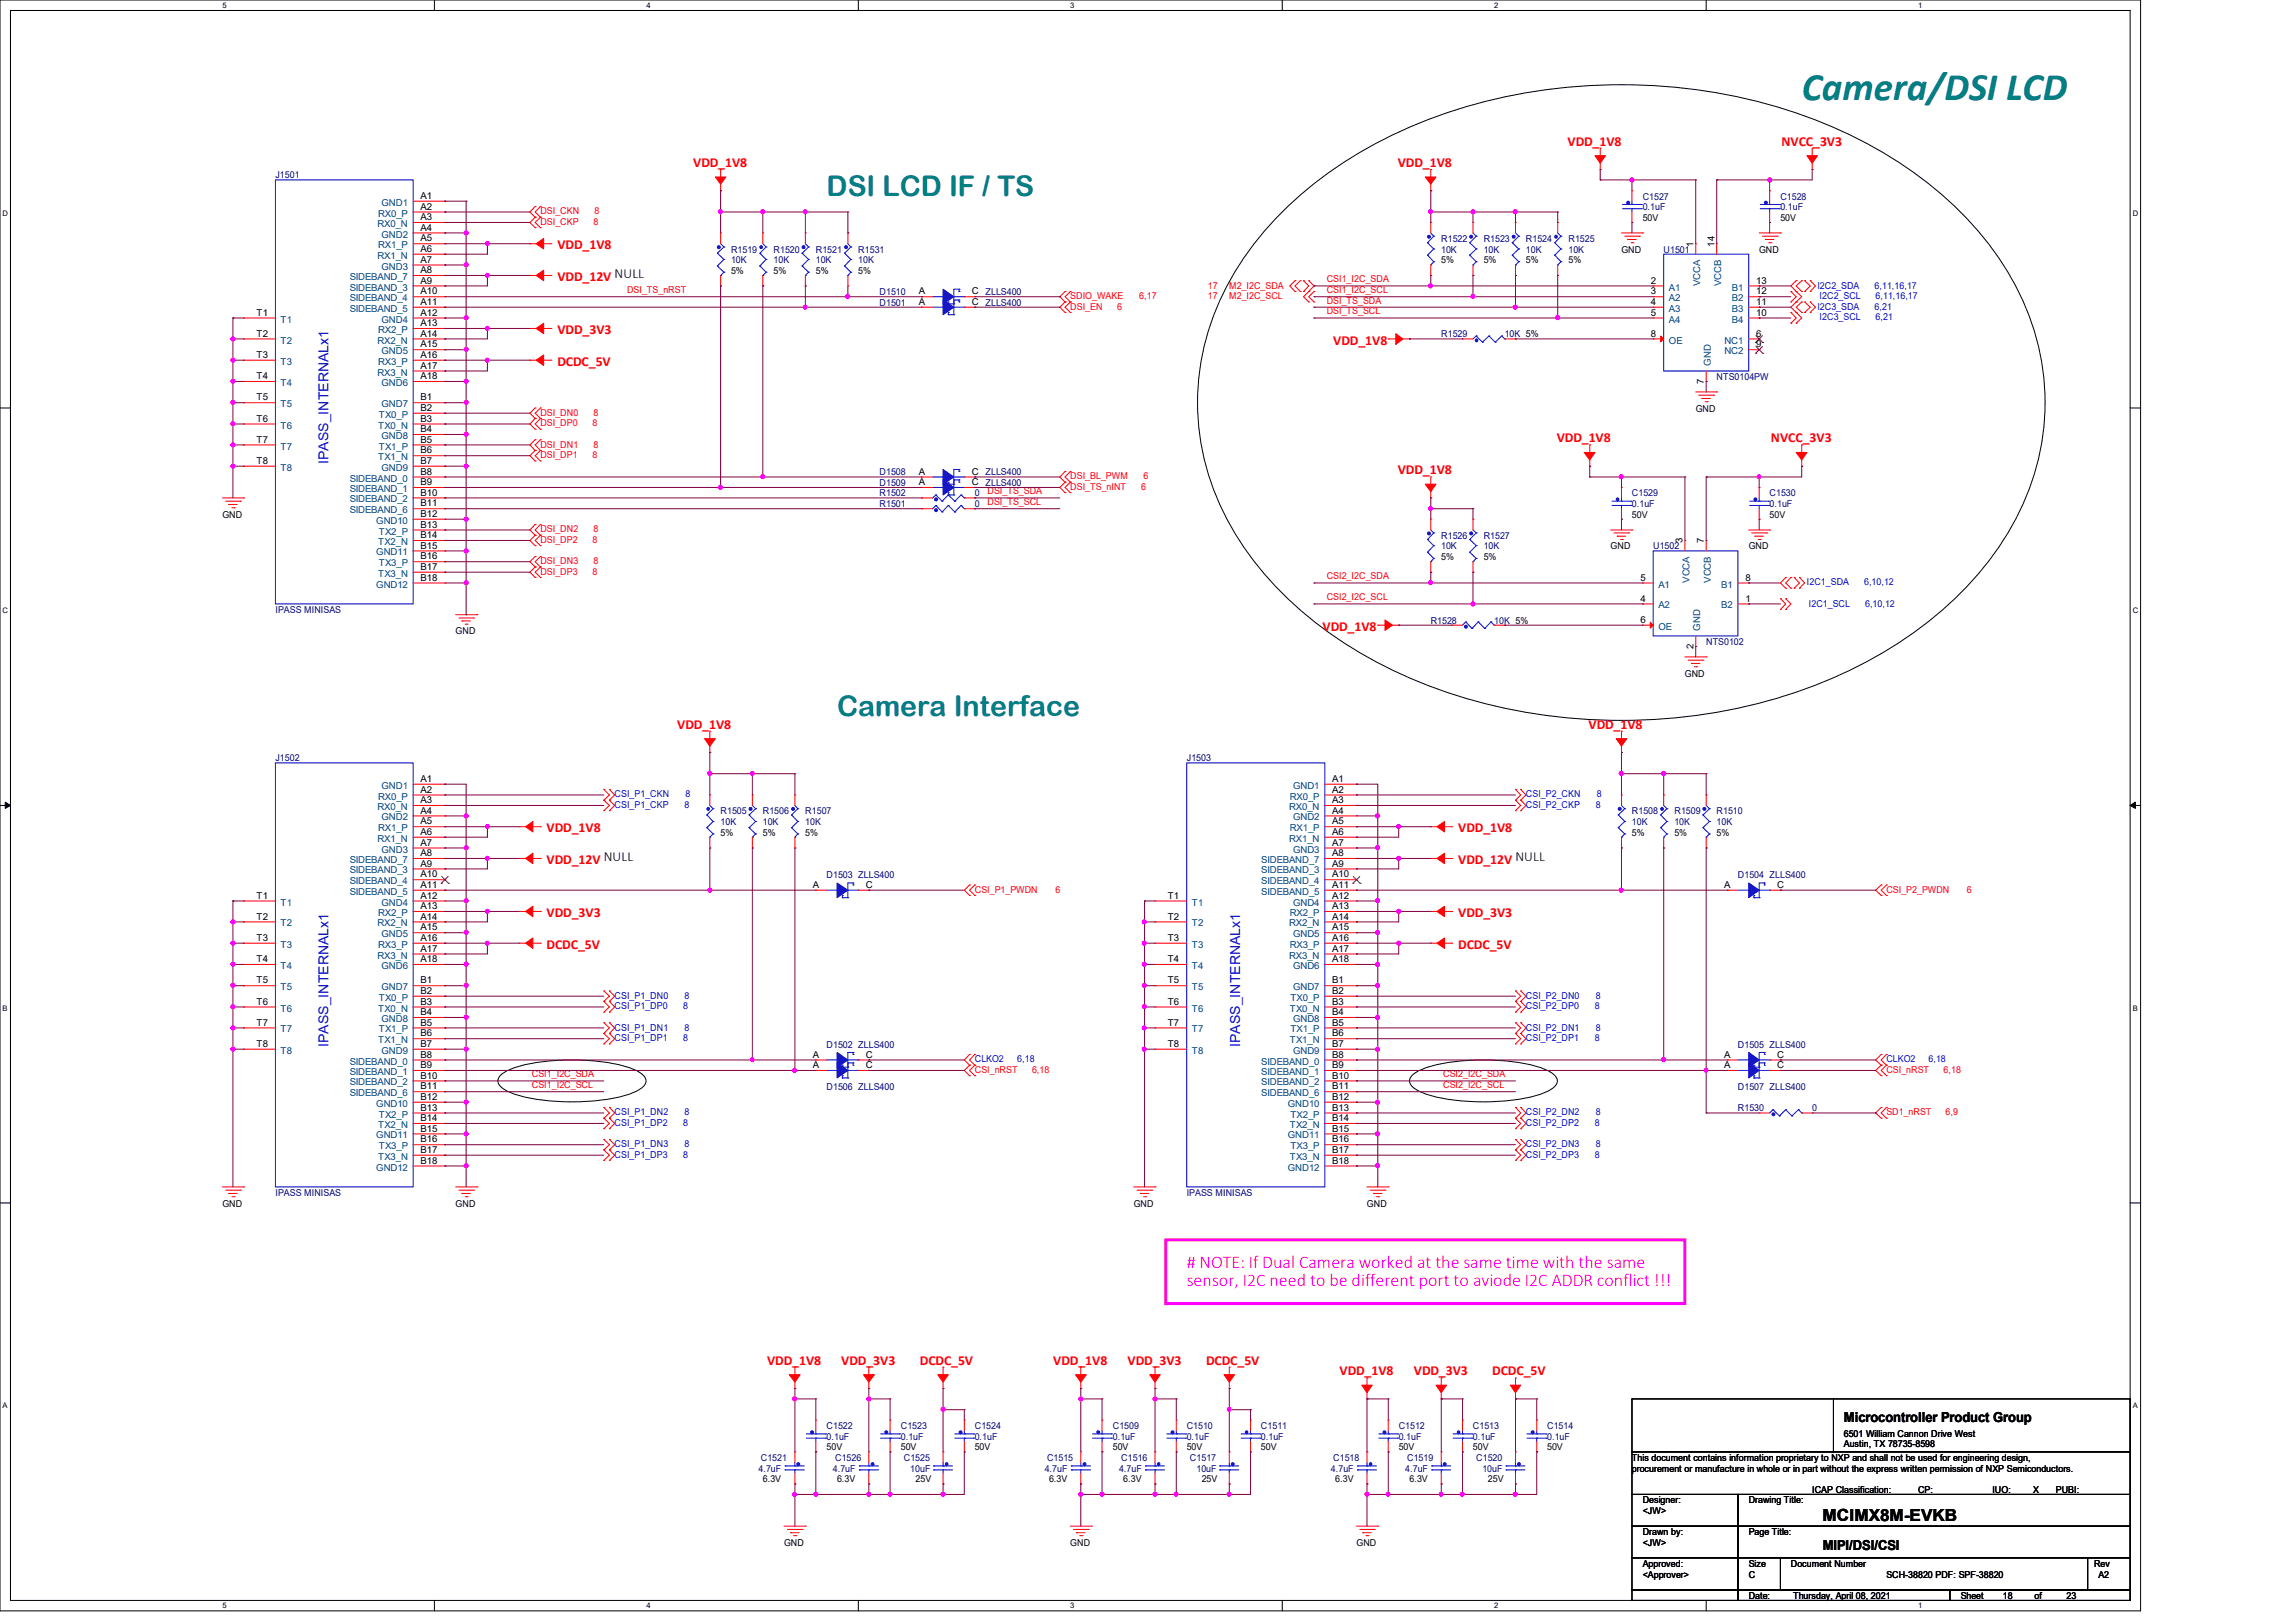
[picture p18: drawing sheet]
<svg xmlns="http://www.w3.org/2000/svg" width="297mm" height="210mm" viewBox="0 0 297 210" stroke-linecap="round" stroke-linejoin="round" font-family="sans-serif">
<defs><g id="words">
<text font-size="5" fill="#008080" x="233.2" y="13">Camera/DSI LCD</text>
<g font-size="3.7" fill="#008080">
<text x="107" y="25.4">DSI LCD IF / TS</text>
<text x="108.3" y="92.6">Camera Interface</text>
</g>
<g font-size="2.3" fill="#f0f">
<text x="153.6" y="164"># NOTE: If Dual Camera worked at the same time with the same</text>
<text x="153.6" y="166.4">sensor, I2C need to be different port to aviode I2C ADDR conflict !!!</text>
</g>
<text font-size="2.2" x="235.9" y="196.8">MCIMX8M-EVKB</text>
<g font-size="1.8" fill="#f00">
<text x="89.7" y="21.5">VDD_1V8</text>
<text x="180.9" y="21.5">VDD_1V8</text>
<text x="202.9" y="18.8">VDD_1V8</text>
<text x="230.5" y="18.8">NVCC_3V3</text>
<text x="72.1" y="32.3">VDD_1V8</text>
<text x="72.1" y="36.4">VDD_12V NULL</text>
<text x="72.1" y="43.2">VDD_3V3</text>
<text x="72.1" y="47.4">DCDC_5V</text>
<text x="172.6" y="44.6">VDD_1V8</text>
<text x="201.5" y="57.2">VDD_1V8</text>
<text x="229.2" y="57.2">NVCC_3V3</text>
<text x="180.9" y="61.3">VDD_1V8</text>
<text x="171.2" y="81.7">VDD_1V8</text>
<text x="87.6" y="94.3">VDD_1V8</text>
<text x="205.6" y="94.3">VDD_1V8</text>
<text x="70.7" y="107.7">VDD_1V8</text>
<text x="188.7" y="107.7">VDD_1V8</text>
<text x="70.7" y="111.8">VDD_12V NULL</text>
<text x="188.7" y="111.8">VDD_12V NULL</text>
<text x="70.7" y="118.7">VDD_3V3</text>
<text x="188.7" y="118.7">VDD_3V3</text>
<text x="70.7" y="122.8">DCDC_5V</text>
<text x="188.7" y="122.8">DCDC_5V</text>
<text x="99.3" y="176.6">VDD_1V8</text>
<text x="108.9" y="176.6">VDD_3V3</text>
<text x="119" y="176.6">DCDC_5V</text>
<text x="136.3" y="176.6">VDD_1V8</text>
<text x="145.9" y="176.6">VDD_3V3</text>
<text x="156.1" y="176.6">DCDC_5V</text>
<text x="173.4" y="177.9">VDD_1V8</text>
<text x="183" y="177.9">VDD_3V3</text>
<text x="193.1" y="177.9">DCDC_5V</text>
</g>
<g font-size="1.8" fill="#00f">
<text x="42.5" y="60.1" transform="rotate(-90 42.5 60.1)">IPASS_INTERNALx1</text>
<text x="42.5" y="135.5" transform="rotate(-90 42.5 135.5)">IPASS_INTERNALx1</text>
<text x="160.5" y="135.5" transform="rotate(-90 160.5 135.5)">IPASS_INTERNALx1</text>
</g>
<g font-size="1.8">
<text x="238.6" y="184.1">Microcontroller Product Group</text>
<text x="235.9" y="200.5">MIPI/DSI/CSI</text>
</g>
<g font-size="1.2" fill="#000080">
<text x="35.6" y="23.1">J1501</text>
<text x="212.6" y="25.8">C1527</text>
<text x="212.6" y="27.2">0.1uF</text>
<text x="230.4" y="25.8">C1528</text>
<text x="230.4" y="27.2">0.1uF</text>
<text x="94.6" y="32.7">R1519</text>
<text x="94.6" y="34">10K</text>
<text x="100.1" y="32.7">R1520</text>
<text x="100.1" y="34">10K</text>
<text x="105.6" y="32.7">R1521</text>
<text x="105.6" y="34">10K</text>
<text x="111.1" y="32.7">R1531</text>
<text x="111.1" y="34">10K</text>
<text x="186.5" y="31.3">R1522</text>
<text x="186.5" y="32.7">10K</text>
<text x="192" y="31.3">R1523</text>
<text x="192" y="32.7">10K</text>
<text x="197.5" y="31.3">R1524</text>
<text x="197.5" y="32.7">10K</text>
<text x="203" y="31.3">R1525</text>
<text x="203" y="32.7">10K</text>
<text x="215.3" y="32.7">U1501</text>
<text x="113.8" y="39.5">D1501</text>
<text x="113.8" y="38.1">D1510</text>
<text x="127.5" y="39.5">ZLLS400</text>
<text x="127.5" y="38.1">ZLLS400</text>
<text x="186.5" y="43.6">R1529</text>
<text x="194.7" y="43.6">10K 5%</text>
<text x="222.2" y="49.1">NTS0104PW</text>
<text x="113.8" y="62.9">D1509</text>
<text x="113.8" y="61.5">D1508</text>
<text x="113.8" y="65.6">R1501</text>
<text x="113.8" y="64.2">R1502</text>
<text x="126.1" y="65.6">0</text>
<text x="126.1" y="64.2">0</text>
<text x="127.5" y="62.9">ZLLS400</text>
<text x="127.5" y="61.5">ZLLS400</text>
<text x="211.2" y="64.2">C1529</text>
<text x="211.2" y="65.6">0.1uF</text>
<text x="229" y="64.2">C1530</text>
<text x="229" y="65.6">0.1uF</text>
<text x="186.5" y="69.7">R1526</text>
<text x="186.5" y="71.1">10K</text>
<text x="192" y="69.7">R1527</text>
<text x="192" y="71.1">10K</text>
<text x="213.9" y="71.1">U1502</text>
<text x="35.6" y="79.3">IPASS MINISAS</text>
<text x="185.2" y="80.7">R1528</text>
<text x="193.4" y="80.7">10K 5%</text>
<text x="220.8" y="83.4">NTS0102</text>
<text x="35.6" y="98.5">J1502</text>
<text x="153.6" y="98.5">J1503</text>
<text x="93.3" y="105.4">R1505</text>
<text x="93.3" y="106.7">10K</text>
<text x="98.7" y="105.4">R1506</text>
<text x="98.7" y="106.7">10K</text>
<text x="104.2" y="105.4">R1507</text>
<text x="104.2" y="106.7">10K</text>
<text x="211.2" y="105.4">R1508</text>
<text x="211.2" y="106.7">10K</text>
<text x="216.7" y="105.4">R1509</text>
<text x="216.7" y="106.7">10K</text>
<text x="222.2" y="105.4">R1510</text>
<text x="222.2" y="106.7">10K</text>
<text x="107" y="113.6">D1503 ZLLS400</text>
<text x="224.9" y="113.6">D1504 ZLLS400</text>
<text x="107" y="135.5">D1502 ZLLS400</text>
<text x="224.9" y="135.5">D1505 ZLLS400</text>
<text x="107" y="141">D1506 ZLLS400</text>
<text x="224.9" y="143.8">R1530</text>
<text x="224.9" y="141">D1507 ZLLS400</text>
<text x="234.5" y="143.8">0</text>
<text x="35.6" y="154.7">IPASS MINISAS</text>
<text x="153.6" y="154.7">IPASS MINISAS</text>
<text x="107" y="184.9">C1522</text>
<text x="116.6" y="184.9">C1523</text>
<text x="126.2" y="184.9">C1524</text>
<text x="144" y="184.9">C1509</text>
<text x="153.6" y="184.9">C1510</text>
<text x="163.2" y="184.9">C1511</text>
<text x="181" y="184.9">C1512</text>
<text x="190.6" y="184.9">C1513</text>
<text x="200.2" y="184.9">C1514</text>
<text x="98.2" y="190.4">4.7uF</text>
<text x="98.5" y="189">C1521</text>
<text x="107" y="186.3">0.1uF</text>
<text x="107.8" y="190.4">4.7uF</text>
<text x="108.1" y="189">C1526</text>
<text x="116.6" y="186.3">0.1uF</text>
<text x="117" y="189">C1525</text>
<text x="117.8" y="190.4">10uF</text>
<text x="126.2" y="186.3">0.1uF</text>
<text x="135.2" y="190.4">4.7uF</text>
<text x="135.5" y="189">C1515</text>
<text x="144" y="186.3">0.1uF</text>
<text x="144.8" y="190.4">4.7uF</text>
<text x="145.1" y="189">C1516</text>
<text x="153.6" y="186.3">0.1uF</text>
<text x="154" y="189">C1517</text>
<text x="154.9" y="190.4">10uF</text>
<text x="163.2" y="186.3">0.1uF</text>
<text x="172.2" y="190.4">4.7uF</text>
<text x="172.5" y="189">C1518</text>
<text x="181" y="186.3">0.1uF</text>
<text x="181.9" y="190.4">4.7uF</text>
<text x="182.1" y="189">C1519</text>
<text x="190.6" y="186.3">0.1uF</text>
<text x="191" y="189">C1520</text>
<text x="191.9" y="190.4">10uF</text>
<text x="200.2" y="186.3">0.1uF</text>
</g>
<g font-size="1.2" fill="#004080">
<text x="48.9" y="29.4">RX0_N</text>
<text x="48.9" y="28">RX0_P</text>
<text x="49.4" y="26.6">GND1</text>
<text x="48.9" y="33.5">RX1_N</text>
<text x="48.9" y="32.1">RX1_P</text>
<text x="49.4" y="34.9">GND3</text>
<text x="49.4" y="30.7">GND2</text>
<text x="36.3" y="41.7">T1</text>
<text x="45.3" y="36.2">SIDEBAND_7</text>
<text x="45.3" y="37.6">SIDEBAND_3</text>
<text x="45.3" y="39">SIDEBAND_4</text>
<text x="45.3" y="40.3">SIDEBAND_5</text>
<text x="49.4" y="41.7">GND4</text>
<text x="216" y="37.6">A1</text>
<text x="216" y="39">A2</text>
<text x="216" y="40.3">A3</text>
<text x="216" y="41.7">A4</text>
<text x="220" y="37" transform="rotate(-90 220 37)">VCCA</text>
<text x="222.8" y="37" transform="rotate(-90 222.8 37)">VCCB</text>
<text x="224.1" y="39">B2</text>
<text x="224.1" y="37.6">B1</text>
<text x="224.1" y="40.3">B3</text>
<text x="224.1" y="41.7">B4</text>
<text x="36.3" y="44.4">T2</text>
<text x="36.3" y="47.2">T3</text>
<text x="48.9" y="44.4">RX2_N</text>
<text x="48.9" y="43.1">RX2_P</text>
<text x="48.9" y="47.2">RX3_P</text>
<text x="49.4" y="45.8">GND5</text>
<text x="216" y="44.4">OE</text>
<text x="221.4" y="47.3" transform="rotate(-90 221.4 47.3)">GND</text>
<text x="223.2" y="44.4">NC1</text>
<text x="223.2" y="45.8">NC2</text>
<text x="36.3" y="50">T4</text>
<text x="36.3" y="52.7">T5</text>
<text x="48.9" y="48.6">RX3_N</text>
<text x="49.4" y="50">GND6</text>
<text x="49.4" y="52.7">GND7</text>
<text x="36.3" y="55.5">T6</text>
<text x="36.3" y="58.2">T7</text>
<text x="48.9" y="55.5">TX0_N</text>
<text x="48.9" y="59.6">TX1_N</text>
<text x="49" y="54.1">TX0_P</text>
<text x="49" y="58.2">TX1_P</text>
<text x="49.4" y="56.8">GND8</text>
<text x="36.3" y="60.9">T8</text>
<text x="45.3" y="62.3">SIDEBAND_0</text>
<text x="45.3" y="63.7">SIDEBAND_1</text>
<text x="45.3" y="65">SIDEBAND_2</text>
<text x="49.4" y="60.9">GND9</text>
<text x="45.3" y="66.4">SIDEBAND_6</text>
<text x="48.7" y="67.8">GND10</text>
<text x="48.7" y="71.9">GND11</text>
<text x="48.9" y="70.5">TX2_N</text>
<text x="49" y="69.2">TX2_P</text>
<text x="48.7" y="76">GND12</text>
<text x="48.9" y="74.6">TX3_N</text>
<text x="49" y="73.3">TX3_P</text>
<text x="214.6" y="76">A1</text>
<text x="218.6" y="75.4" transform="rotate(-90 218.6 75.4)">VCCA</text>
<text x="221.4" y="75.4" transform="rotate(-90 221.4 75.4)">VCCB</text>
<text x="222.7" y="76">B1</text>
<text x="214.6" y="81.5">OE</text>
<text x="214.6" y="78.7">A2</text>
<text x="220" y="81.6" transform="rotate(-90 220 81.6)">GND</text>
<text x="222.7" y="78.7">B2</text>
<text x="48.9" y="104.8">RX0_N</text>
<text x="48.9" y="107.6">RX1_P</text>
<text x="48.9" y="103.5">RX0_P</text>
<text x="49.4" y="102.1">GND1</text>
<text x="49.4" y="106.2">GND2</text>
<text x="166.8" y="104.8">RX0_N</text>
<text x="166.9" y="107.6">RX1_P</text>
<text x="166.9" y="103.5">RX0_P</text>
<text x="167.3" y="102.1">GND1</text>
<text x="167.3" y="106.2">GND2</text>
<text x="45.3" y="111.7">SIDEBAND_7</text>
<text x="45.3" y="113">SIDEBAND_3</text>
<text x="48.9" y="108.9">RX1_N</text>
<text x="49.4" y="110.3">GND3</text>
<text x="163.2" y="111.7">SIDEBAND_7</text>
<text x="163.2" y="113">SIDEBAND_3</text>
<text x="166.8" y="108.9">RX1_N</text>
<text x="167.3" y="110.3">GND3</text>
<text x="36.3" y="117.2">T1</text>
<text x="36.3" y="119.9">T2</text>
<text x="45.3" y="114.4">SIDEBAND_4</text>
<text x="45.3" y="115.8">SIDEBAND_5</text>
<text x="48.9" y="119.9">RX2_N</text>
<text x="48.9" y="118.5">RX2_P</text>
<text x="49.4" y="117.2">GND4</text>
<text x="154.3" y="117.2">T1</text>
<text x="154.3" y="119.9">T2</text>
<text x="163.2" y="114.4">SIDEBAND_4</text>
<text x="163.2" y="115.8">SIDEBAND_5</text>
<text x="166.8" y="119.9">RX2_N</text>
<text x="166.9" y="118.5">RX2_P</text>
<text x="167.3" y="117.2">GND4</text>
<text x="36.3" y="122.6">T3</text>
<text x="36.3" y="125.4">T4</text>
<text x="48.9" y="124">RX3_N</text>
<text x="48.9" y="122.6">RX3_P</text>
<text x="49.4" y="121.3">GND5</text>
<text x="49.4" y="125.4">GND6</text>
<text x="154.3" y="122.6">T3</text>
<text x="154.3" y="125.4">T4</text>
<text x="166.8" y="124">RX3_N</text>
<text x="166.9" y="122.6">RX3_P</text>
<text x="167.3" y="121.3">GND5</text>
<text x="167.3" y="125.4">GND6</text>
<text x="36.3" y="128.1">T5</text>
<text x="36.3" y="130.9">T6</text>
<text x="48.9" y="130.9">TX0_N</text>
<text x="49" y="129.5">TX0_P</text>
<text x="49.4" y="128.1">GND7</text>
<text x="154.3" y="128.1">T5</text>
<text x="154.3" y="130.9">T6</text>
<text x="166.9" y="130.9">TX0_N</text>
<text x="167" y="129.5">TX0_P</text>
<text x="167.3" y="128.1">GND7</text>
<text x="36.3" y="133.6">T7</text>
<text x="36.3" y="136.4">T8</text>
<text x="45.3" y="137.8">SIDEBAND_0</text>
<text x="48.9" y="135">TX1_N</text>
<text x="49" y="133.6">TX1_P</text>
<text x="49.4" y="132.2">GND8</text>
<text x="49.4" y="136.4">GND9</text>
<text x="154.3" y="133.6">T7</text>
<text x="154.3" y="136.4">T8</text>
<text x="163.2" y="137.8">SIDEBAND_0</text>
<text x="166.9" y="135">TX1_N</text>
<text x="167" y="133.6">TX1_P</text>
<text x="167.3" y="132.2">GND8</text>
<text x="167.3" y="136.4">GND9</text>
<text x="45.3" y="139.1">SIDEBAND_1</text>
<text x="45.3" y="140.5">SIDEBAND_2</text>
<text x="45.3" y="141.9">SIDEBAND_6</text>
<text x="48.7" y="143.2">GND10</text>
<text x="163.2" y="139.1">SIDEBAND_1</text>
<text x="163.2" y="140.5">SIDEBAND_2</text>
<text x="163.2" y="141.9">SIDEBAND_6</text>
<text x="166.7" y="143.2">GND10</text>
<text x="48.7" y="147.3">GND11</text>
<text x="48.9" y="146">TX2_N</text>
<text x="49" y="144.6">TX2_P</text>
<text x="49" y="148.7">TX3_P</text>
<text x="166.7" y="147.3">GND11</text>
<text x="166.9" y="146">TX2_N</text>
<text x="167" y="144.6">TX2_P</text>
<text x="167" y="148.7">TX3_P</text>
<text x="48.7" y="151.5">GND12</text>
<text x="48.9" y="150.1">TX3_N</text>
<text x="166.7" y="151.5">GND12</text>
<text x="166.9" y="150.1">TX3_N</text>
</g>
<g font-size="1.2">
<text x="54.4" y="25.7">A1</text>
<text x="54.4" y="29.8">A4</text>
<text x="54.4" y="28.5">A3</text>
<text x="54.4" y="27.1">A2</text>
<text x="212.6" y="28.6">50V</text>
<text x="230.4" y="28.6">50V</text>
<text x="54.4" y="34">A7</text>
<text x="54.4" y="32.6">A6</text>
<text x="54.4" y="31.2">A5</text>
<text x="54.4" y="35.3">A8</text>
<text x="94.6" y="35.4">5%</text>
<text x="100.1" y="35.4">5%</text>
<text x="105.6" y="35.4">5%</text>
<text x="111.1" y="35.4">5%</text>
<text x="186.5" y="34">5%</text>
<text x="192" y="34">5%</text>
<text x="197.5" y="34">5%</text>
<text x="203" y="34">5%</text>
<text x="209.8" y="32.7">GND</text>
<text x="219.2" y="31.9" transform="rotate(-90 219.2 31.9)">1</text>
<text x="221.9" y="31.9" transform="rotate(-90 221.9 31.9)">14</text>
<text x="227.7" y="32.7">GND</text>
<text x="33.2" y="40.9">T1</text>
<text x="54.4" y="40.9">A12</text>
<text x="54.4" y="36.7">A9</text>
<text x="54.4" y="38.1">A10</text>
<text x="54.4" y="39.5">A11</text>
<text x="118.9" y="39.5">A</text>
<text x="118.9" y="38.1">A</text>
<text x="125.8" y="39.5">C</text>
<text x="125.8" y="38.1">C</text>
<text x="213.6" y="36.7">2</text>
<text x="213.6" y="38.1">3</text>
<text x="213.6" y="39.5">4</text>
<text x="213.6" y="40.9">5</text>
<text x="227.3" y="38.1">12</text>
<text x="227.3" y="36.7">13</text>
<text x="227.3" y="39.5">11</text>
<text x="227.3" y="40.9">10</text>
<text x="33.2" y="43.6">T2</text>
<text x="33.2" y="46.3">T3</text>
<text x="54.4" y="45">A15</text>
<text x="54.4" y="47.7">A17</text>
<text x="54.4" y="43.6">A14</text>
<text x="54.4" y="42.2">A13</text>
<text x="54.4" y="46.3">A16</text>
<text x="213.6" y="43.6">8</text>
<text x="227.3" y="43.6">6</text>
<text x="227.3" y="45">9</text>
<text x="33.2" y="49.1">T4</text>
<text x="33.2" y="51.8">T5</text>
<text x="54.4" y="49.1">A18</text>
<text x="54.4" y="51.8">B1</text>
<text x="54.4" y="53.2">B2</text>
<text x="219.5" y="53.3">GND</text>
<text x="220.5" y="49.7" transform="rotate(-90 220.5 49.7)">7</text>
<text x="33.2" y="54.6">T6</text>
<text x="33.2" y="57.3">T7</text>
<text x="54.4" y="54.6">B3</text>
<text x="54.4" y="55.9">B4</text>
<text x="54.4" y="57.3">B5</text>
<text x="54.4" y="58.7">B6</text>
<text x="33.2" y="60">T8</text>
<text x="54.4" y="60">B7</text>
<text x="54.4" y="61.4">B8</text>
<text x="54.4" y="62.8">B9</text>
<text x="54.4" y="64.1">B10</text>
<text x="54.4" y="65.5">B11</text>
<text x="118.9" y="62.8">A</text>
<text x="118.9" y="61.4">A</text>
<text x="125.8" y="62.8">C</text>
<text x="125.8" y="61.4">C</text>
<text x="28.8" y="67">GND</text>
<text x="54.4" y="66.9">B12</text>
<text x="54.4" y="68.3">B13</text>
<text x="54.4" y="69.6">B14</text>
<text x="54.4" y="71">B15</text>
<text x="208.4" y="71.1">GND</text>
<text x="211.2" y="67">50V</text>
<text x="217.8" y="70.3" transform="rotate(-90 217.8 70.3)">3</text>
<text x="220.5" y="70.3" transform="rotate(-90 220.5 70.3)">7</text>
<text x="226.3" y="71.1">GND</text>
<text x="229" y="67">50V</text>
<text x="54.4" y="72.4">B16</text>
<text x="54.4" y="73.7">B17</text>
<text x="54.4" y="75.1">B18</text>
<text x="186.5" y="72.4">5%</text>
<text x="192" y="72.4">5%</text>
<text x="212.3" y="75.1">5</text>
<text x="212.3" y="77.9">4</text>
<text x="225.9" y="77.9">1</text>
<text x="225.9" y="75.1">8</text>
<text x="59" y="82">GND</text>
<text x="212.3" y="80.6">6</text>
<text x="219.2" y="83.9" transform="rotate(-90 219.2 83.9)">2</text>
<text x="218.1" y="87.5">GND</text>
<text x="54.4" y="101.2">A1</text>
<text x="172.4" y="101.2">A1</text>
<text x="54.4" y="105.3">A4</text>
<text x="54.4" y="106.7">A5</text>
<text x="54.4" y="103.9">A3</text>
<text x="54.4" y="102.6">A2</text>
<text x="172.4" y="105.3">A4</text>
<text x="172.4" y="106.7">A5</text>
<text x="172.4" y="103.9">A3</text>
<text x="172.4" y="102.6">A2</text>
<text x="54.4" y="109.4">A7</text>
<text x="54.4" y="108">A6</text>
<text x="54.4" y="110.8">A8</text>
<text x="54.4" y="112.1">A9</text>
<text x="54.4" y="113.5">A10</text>
<text x="93.3" y="108.1">5%</text>
<text x="98.7" y="108.1">5%</text>
<text x="104.2" y="108.1">5%</text>
<text x="172.4" y="109.4">A7</text>
<text x="172.4" y="108">A6</text>
<text x="172.4" y="110.8">A8</text>
<text x="172.4" y="112.1">A9</text>
<text x="172.4" y="113.5">A10</text>
<text x="211.2" y="108.1">5%</text>
<text x="216.7" y="108.1">5%</text>
<text x="222.2" y="108.1">5%</text>
<text x="33.2" y="116.3">T1</text>
<text x="33.2" y="119">T2</text>
<text x="54.4" y="116.3">A12</text>
<text x="54.4" y="119">A14</text>
<text x="54.4" y="117.6">A13</text>
<text x="54.4" y="114.9">A11</text>
<text x="105.2" y="114.9">A</text>
<text x="112.1" y="114.9">C</text>
<text x="151.1" y="116.3">T1</text>
<text x="151.1" y="119">T2</text>
<text x="172.4" y="116.3">A12</text>
<text x="172.4" y="119">A14</text>
<text x="172.4" y="117.6">A13</text>
<text x="172.4" y="114.9">A11</text>
<text x="223.1" y="114.9">A</text>
<text x="230" y="114.9">C</text>
<text x="33.2" y="121.7">T3</text>
<text x="33.2" y="124.5">T4</text>
<text x="54.4" y="120.4">A15</text>
<text x="54.4" y="124.5">A18</text>
<text x="54.4" y="123.1">A17</text>
<text x="54.4" y="121.7">A16</text>
<text x="151.1" y="121.7">T3</text>
<text x="151.1" y="124.5">T4</text>
<text x="172.4" y="120.4">A15</text>
<text x="172.4" y="124.5">A18</text>
<text x="172.4" y="123.1">A17</text>
<text x="172.4" y="121.7">A16</text>
<text x="33.2" y="127.3">T5</text>
<text x="33.2" y="130">T6</text>
<text x="54.4" y="127.3">B1</text>
<text x="54.4" y="128.6">B2</text>
<text x="54.4" y="130">B3</text>
<text x="54.4" y="131.4">B4</text>
<text x="151.1" y="127.3">T5</text>
<text x="151.1" y="130">T6</text>
<text x="172.4" y="127.3">B1</text>
<text x="172.4" y="128.6">B2</text>
<text x="172.4" y="130">B3</text>
<text x="172.4" y="131.4">B4</text>
<text x="33.2" y="132.7">T7</text>
<text x="33.2" y="135.5">T8</text>
<text x="54.4" y="132.7">B5</text>
<text x="54.4" y="134.1">B6</text>
<text x="54.4" y="135.5">B7</text>
<text x="54.4" y="136.9">B8</text>
<text x="105.2" y="136.9">A</text>
<text x="112.1" y="136.9">C</text>
<text x="151.1" y="132.7">T7</text>
<text x="151.1" y="135.5">T8</text>
<text x="172.4" y="132.7">B5</text>
<text x="172.4" y="134.1">B6</text>
<text x="172.4" y="135.5">B7</text>
<text x="172.4" y="136.9">B8</text>
<text x="223.1" y="136.9">A</text>
<text x="230" y="136.9">C</text>
<text x="54.4" y="138.2">B9</text>
<text x="54.4" y="139.6">B10</text>
<text x="54.4" y="141">B11</text>
<text x="54.4" y="142.3">B12</text>
<text x="54.4" y="143.7">B13</text>
<text x="105.2" y="138.2">A</text>
<text x="112.1" y="138.2">C</text>
<text x="172.4" y="138.2">B9</text>
<text x="172.4" y="139.6">B10</text>
<text x="172.4" y="141">B11</text>
<text x="172.4" y="142.3">B12</text>
<text x="172.4" y="143.7">B13</text>
<text x="223.1" y="138.2">A</text>
<text x="230" y="138.2">C</text>
<text x="54.4" y="145.1">B14</text>
<text x="54.4" y="146.4">B15</text>
<text x="54.4" y="147.8">B16</text>
<text x="54.4" y="149.2">B17</text>
<text x="172.4" y="145.1">B14</text>
<text x="172.4" y="146.4">B15</text>
<text x="172.4" y="147.8">B16</text>
<text x="172.4" y="149.2">B17</text>
<text x="54.4" y="150.6">B18</text>
<text x="172.4" y="150.6">B18</text>
<text x="28.8" y="156.1">GND</text>
<text x="59" y="156.1">GND</text>
<text x="146.7" y="156.1">GND</text>
<text x="176.9" y="156.1">GND</text>
<text x="98.7" y="191.8">6.3V</text>
<text x="107" y="187.7">50V</text>
<text x="108.3" y="191.8">6.3V</text>
<text x="116.6" y="187.7">50V</text>
<text x="118.5" y="191.8">25V</text>
<text x="126.2" y="187.7">50V</text>
<text x="135.8" y="191.8">6.3V</text>
<text x="144" y="187.7">50V</text>
<text x="145.4" y="191.8">6.3V</text>
<text x="153.6" y="187.7">50V</text>
<text x="155.5" y="191.8">25V</text>
<text x="163.2" y="187.7">50V</text>
<text x="172.8" y="191.8">6.3V</text>
<text x="181" y="187.7">50V</text>
<text x="182.4" y="191.8">6.3V</text>
<text x="190.6" y="187.7">50V</text>
<text x="192.6" y="191.8">25V</text>
<text x="200.2" y="187.7">50V</text>
<text x="211.2" y="189">This document contains information proprietary to NXP and shall not be used for engineering design,</text>
<text x="211.2" y="190.4">procurement or manufacture in whole or in part without the express written permission of NXP Semiconductors.</text>
<text x="238.6" y="186">6501 William Cannon Drive West</text>
<text x="238.6" y="187.3">Austin, TX 78735-8598</text>
<text x="212.6" y="194.5">Designer:</text>
<text x="212.6" y="195.9">&lt;JW&gt;</text>
<text x="226.3" y="194.5">Drawing Title:</text>
<text x="234.5" y="193.2">ICAP Classification:</text>
<text x="248.2" y="193.2">CP:</text>
<text x="251.7" y="193.2">___</text>
<text x="257.8" y="193.2">IUO:</text>
<text x="262.5" y="193.2">_X_</text>
<text x="266.1" y="193.2">PUBI:</text>
<text x="270.2" y="193.2">___</text>
<text x="101.5" y="200">GND</text>
<text x="138.5" y="200">GND</text>
<text x="175.6" y="200">GND</text>
<text x="212.6" y="198.6">Drawn by:</text>
<text x="212.6" y="202.7">Approved:</text>
<text x="212.6" y="200">&lt;JW&gt;</text>
<text x="226.3" y="202.7">Size</text>
<text x="226.3" y="198.6">Page Title:</text>
<text x="231.8" y="202.7">Document Number</text>
<text x="271" y="202.7">Rev</text>
<text x="212.6" y="204.1">&lt;Approver&gt;</text>
<text x="226.3" y="206.9">Date:</text>
<text x="226.3" y="204.1">C</text>
<text x="232.1" y="206.9">Thursday, April 08, 2021</text>
<text x="244.1" y="204.1">SCH-38820 PDF: SPF-38820</text>
<text x="253.7" y="206.9">Sheet</text>
<text x="259.2" y="206.9">18</text>
<text x="263.3" y="206.9">of</text>
<text x="267.5" y="206.9">23</text>
<text x="271.6" y="204.1">A2</text>
</g>
<g font-size="1.2" fill="#f00">
<text x="69.9" y="27.7">DSI_CKN</text>
<text x="69.9" y="29.1">DSI_CKP</text>
<text x="76.8" y="29.1">8</text>
<text x="76.9" y="27.7">8</text>
<text x="81.2" y="37.9">DSI_TS_nRST</text>
<text x="138.5" y="40.1">DSI_EN</text>
<text x="138.5" y="38.7">SDIO_WAKE</text>
<text x="144.6" y="40.1">6</text>
<text x="147.4" y="38.7">6,17</text>
<text x="156.3" y="38.7">17</text>
<text x="156.3" y="37.3">17</text>
<text x="159.1" y="38.7">M2_I2C_SCL</text>
<text x="159.1" y="37.3">M2_I2C_SDA</text>
<text x="171.7" y="36.5">CSI1_I2C_SDA</text>
<text x="171.7" y="37.9">CSI1_I2C_SCL</text>
<text x="171.7" y="39.3">DSI_TS_SDA</text>
<text x="171.7" y="40.7">DSI_TS_SCL</text>
<text x="69.9" y="53.8">DSI_DN0</text>
<text x="76.8" y="53.8">8</text>
<text x="69.9" y="55.2">DSI_DP0</text>
<text x="69.9" y="57.9">DSI_DN1</text>
<text x="69.9" y="59.3">DSI_DP1</text>
<text x="76.7" y="55.2">8</text>
<text x="76.7" y="59.3">8</text>
<text x="76.8" y="57.9">8</text>
<text x="127.8" y="65.4">DSI_TS_SCL</text>
<text x="127.8" y="64">DSI_TS_SDA</text>
<text x="138.5" y="63.4">DSI_TS_nINT</text>
<text x="138.5" y="62">DSI_BL_PWM</text>
<text x="147.7" y="63.4">6</text>
<text x="148" y="62">6</text>
<text x="69.9" y="70.3">DSI_DP2</text>
<text x="69.9" y="68.9">DSI_DN2</text>
<text x="76.7" y="70.3">8</text>
<text x="76.8" y="68.9">8</text>
<text x="69.9" y="73">DSI_DN3</text>
<text x="69.9" y="74.4">DSI_DP3</text>
<text x="76.7" y="74.4">8</text>
<text x="76.8" y="73">8</text>
<text x="171.7" y="75">CSI2_I2C_SDA</text>
<text x="171.7" y="77.7">CSI2_I2C_SCL</text>
<text x="126.2" y="115.5">CSI_P1_PWDN</text>
<text x="136.6" y="115.5">6</text>
<text x="244.1" y="115.5">CSI_P2_PWDN</text>
<text x="254.5" y="115.5">6</text>
<text x="68.8" y="139.4">CSI1_I2C_SDA</text>
<text x="68.8" y="140.8">CSI1_I2C_SCL</text>
<text x="126.2" y="138.9">CSI_nRST</text>
<text x="133.6" y="138.9">6,18</text>
<text x="186.8" y="139.4">CSI2_I2C_SDA</text>
<text x="186.8" y="140.8">CSI2_I2C_SCL</text>
<text x="244.1" y="138.9">CSI_nRST</text>
<text x="251.5" y="138.9">6,18</text>
<text x="244.1" y="144.3">SD1_nRST</text>
<text x="251.8" y="144.3">6,9</text>
</g>
<g font-size="1.2" fill="#00f">
<text x="235.2" y="40.1">I2C3_SDA</text>
<text x="235.2" y="37.3">I2C2_SDA</text>
<text x="235.5" y="41.4">I2C3_SCL</text>
<text x="235.5" y="38.7">I2C2_SCL</text>
<text x="242.6" y="40.1">6,21</text>
<text x="242.6" y="37.3">6,11,16,17</text>
<text x="242.7" y="41.4">6,21</text>
<text x="242.7" y="38.7">6,11,16,17</text>
<text x="233.8" y="75.7">I2C1_SDA</text>
<text x="241.3" y="75.7">6,10,12</text>
<text x="234.1" y="78.5">I2C1_SCL</text>
<text x="241.4" y="78.5">6,10,12</text>
<text x="79.5" y="103.2">CSI_P1_CKN</text>
<text x="79.5" y="104.6">CSI_P1_CKP</text>
<text x="88.6" y="104.6">8</text>
<text x="88.7" y="103.2">8</text>
<text x="197.5" y="103.2">CSI_P2_CKN</text>
<text x="197.5" y="104.6">CSI_P2_CKP</text>
<text x="206.5" y="104.6">8</text>
<text x="206.7" y="103.2">8</text>
<text x="79.5" y="129.2">CSI_P1_DN0</text>
<text x="79.5" y="130.6">CSI_P1_DP0</text>
<text x="88.4" y="130.6">8</text>
<text x="88.6" y="129.2">8</text>
<text x="197.5" y="129.2">CSI_P2_DN0</text>
<text x="197.5" y="130.6">CSI_P2_DP0</text>
<text x="206.4" y="130.6">8</text>
<text x="206.5" y="129.2">8</text>
<text x="79.5" y="133.3">CSI_P1_DN1</text>
<text x="79.5" y="134.7">CSI_P1_DP1</text>
<text x="88.4" y="134.7">8</text>
<text x="88.6" y="133.3">8</text>
<text x="126.2" y="137.5">CLKO2</text>
<text x="131.7" y="137.5">6,18</text>
<text x="197.5" y="133.3">CSI_P2_DN1</text>
<text x="197.5" y="134.7">CSI_P2_DP1</text>
<text x="206.4" y="134.7">8</text>
<text x="206.5" y="133.3">8</text>
<text x="244.1" y="137.5">CLKO2</text>
<text x="249.6" y="137.5">6,18</text>
<text x="79.5" y="144.3">CSI_P1_DN2</text>
<text x="79.5" y="145.7">CSI_P1_DP2</text>
<text x="79.5" y="148.4">CSI_P1_DN3</text>
<text x="79.5" y="149.8">CSI_P1_DP3</text>
<text x="88.4" y="145.7">8</text>
<text x="88.4" y="149.8">8</text>
<text x="88.6" y="144.3">8</text>
<text x="88.6" y="148.4">8</text>
<text x="197.5" y="144.3">CSI_P2_DN2</text>
<text x="197.5" y="145.7">CSI_P2_DP2</text>
<text x="197.5" y="148.4">CSI_P2_DN3</text>
<text x="197.5" y="149.8">CSI_P2_DP3</text>
<text x="206.4" y="145.7">8</text>
<text x="206.4" y="149.8">8</text>
<text x="206.5" y="144.3">8</text>
<text x="206.5" y="148.4">8</text>
</g>
<g font-size="1">
<text x="28.8" y="1">5</text>
<text x="83.7" y="1">4</text>
<text x="138.5" y="1">3</text>
<text x="193.4" y="1">2</text>
<text x="248.2" y="1">1</text>
<text x=".3" y="27.9">D</text>
<text x="276" y="27.9">D</text>
<text x=".3" y="79.4">C</text>
<text x="276" y="79.4">C</text>
<text x=".3" y="130.8">B</text>
<text x="276" y="130.8">B</text>
<text x=".3" y="182.2">A</text>
<text x="276" y="182.2">A</text>
<text x="28.8" y="208.1">5</text>
<text x="83.7" y="208.1">4</text>
<text x="138.5" y="208.1">3</text>
<text x="193.4" y="208.1">2</text>
<text x="248.2" y="208.1">1</text>
</g>
</g></defs>
<path d="M0 0h277v208.4h-277zM1.4 1.4h274.3v205.7h-274.3z" fill="none" stroke="#000" stroke-width=".13"/>
<g fill="#fff">
<path d="M28.8 .1h.5v1.1h-.5z"/>
<path d="M28.8 207.2h.5v1.1h-.5z"/>
</g>
<path d="M56.2 0v1.4M56.2 207.1v1.3" fill="none" stroke="#000" stroke-width=".13"/>
<g fill="#fff">
<path d="M83.7 .1h.5v1.1h-.5z"/>
<path d="M83.7 207.2h.5v1.1h-.5z"/>
</g>
<path d="M111.1 0v1.4M111.1 207.1v1.3" fill="none" stroke="#000" stroke-width=".13"/>
<g fill="#fff">
<path d="M138.5 .1h.6v1.1h-.6z"/>
<path d="M138.5 207.2h.6v1.1h-.6z"/>
</g>
<path d="M165.9 0v1.4M165.9 207.1v1.3" fill="none" stroke="#000" stroke-width=".13"/>
<g fill="#fff">
<path d="M193.4 .1h.5v1.1h-.5z"/>
<path d="M193.4 207.2h.5v1.1h-.5z"/>
</g>
<path d="M220.8 0v1.4M220.8 207.1v1.3" fill="none" stroke="#000" stroke-width=".13"/>
<g fill="#fff">
<path d="M248.2 .1h.6v1.1h-.6z"/>
<path d="M248.2 207.2h.6v1.1h-.6z"/>
<path d="M.3 27.1h.8v1.1h-.8z"/>
<path d="M276 27.1h.7v1.1h-.7z"/>
<path d="M.3 78.5h.8v1.1h-.8z"/>
<path d="M276 78.5h.7v1.1h-.7z"/>
</g>
<path d="M0 52.8h1.4M275.7 52.8h1.3" fill="none" stroke="#000" stroke-width=".13"/>
<g fill="#fff">
<path d="M.3 129.9h.7v1.1h-.7z"/>
<path d="M276 129.9h.6v1.1h-.6z"/>
</g>
<path d="M0 104.2h1.4M275.7 104.2h1.3" fill="none" stroke="#000" stroke-width=".13"/>
<path d="M.7 103.8l.7 .4-.7 .4zM275.7 104.2l.7-.4v.8z" fill="#000" stroke="#000" stroke-width=".13"/>
<g fill="#fff">
<path d="M.3 181.4h.7v1.1h-.7z"/>
<path d="M276 181.4h.6v1.1h-.6z"/>
</g>
<g fill="none" stroke="#000" stroke-width=".13">
<path d="M166.4 27a56.7 56.7 0 0 1 25.4-13.8 71.5 71.5 0 0 1 45.7 3.4 50.6 50.6 0 0 1 19.7 14.7 32.7 32.7 0 0 1 6.4 29.1 38.4 38.4 0 0 1-12.6 18.9 60.7 60.7 0 0 1-30.1 13.1 70.1 70.1 0 0 1-41.7-6.2 48 48 0 0 1-18.4-15.7 32.2 32.2 0 0 1 0-36.8l1.7-2.4 1.8-2.2zM64.8 139.1a10.4 10.4 0 0 1 5.2-1.7 29.2 29.2 0 0 1 11.3 .7 3.9 3.9 0 0 1 2.2 1.4 1.19 1.19 0 0 1-.8 1.5 15.1 15.1 0 0 1-5.9 1.5 27.9 27.9 0 0 1-10-.9 3.9 3.9 0 0 1-2.3-1.3l-.1-.4 .1-.4zM182.8 139.1a10.4 10.4 0 0 1 5.1-1.7 29.1 29.1 0 0 1 11.3 .7 3.9 3.9 0 0 1 2.2 1.4 1.19 1.19 0 0 1-.7 1.5 15 15 0 0 1-6 1.5 27.8 27.8 0 0 1-9.9-.9 3.9 3.9 0 0 1-2.3-1.3l-.1-.4 .1-.4zM0 155.7h1.4M275.7 155.7h1.3M211.2 193.4h13.7v4.1h-13.7zM211.2 197.5h13.7v4.1h-13.7zM211.2 187.9h64.5v5.5h-64.5zM211.2 181h64.5v6.9h-64.5zM224.9 193.4h50.8v4.1h-50.8zM224.9 197.5h50.8v4.1h-50.8zM237.3 187.9h.1"/>
<path d="M237.3 181v6.9M211.2 201.6h13.7v4.1h-13.7zM211.2 205.7h13.7v1.4h-13.7zM224.9 201.6h5.5v4.1h-5.5zM224.9 205.7h27.4v1.4h-27.4zM230.4 201.6h39.8v4.1h-39.8zM252.3 205.7h23.4v1.4h-23.4zM270.2 201.6h5.5v4.1h-5.5z"/>
</g>
<path d="M150.9 160.4h67.2v8.3h-67.2z" fill="none" stroke="#f0f" stroke-width=".38"/>
<g fill="none" stroke="#f00" stroke-width=".13">
<path d="M207.1 19.2h.1M207.1 19.2v1.5M234.5 19.2h.1M234.5 19.2v1.5M53.5 31.5h4.1M53.5 35.6h4.1M53.5 30.1h4.1M53.5 34.3h4.1M53.5 26h4.1M53.5 32.9h4.1M53.5 28.8h4.1M53.5 27.4h4.1"/>
<path d="M53.5 37h4.1M53.5 38.4h4.1M53.5 39.8h4.1M57.6 34.3h.1M57.6 26h.1M57.6 30.1h.1M57.6 32.9h.1M57.6 31.5h.1M57.6 28.8h.1M57.6 27.4h.1M57.6 35.6h.1M57.6 37h.1"/>
<path d="M57.6 38.4h.1M57.6 39.8h.1M68.6 31.5h.1M68.6 35.6h.1M68.6 31.5h.9M68.6 35.6h.9M69.3 26.7h.1M69.3 28.1h.1M69.3 29.5h.1M69.3 26.7l-.7 .7 .7 .7M69.3 28.1l-.7 .7 .7 .7M69.8 31.5h1.5"/>
<path d="M69.8 35.6h1.5M69.9 28.1h.1M69.9 26.7h.1M69.9 29.5h.1M69.9 26.7l-.6 .7 .6 .7M69.9 28.1l-.6 .7 .6 .7M71.3 31.5h.1M71.3 35.6h.1M93.3 24.7h.1M93.3 21.9h.1M93.3 30.1h.1M93.3 37h.1"/>
<path d="M93.3 21.9v1.6M93.3 23.7v1M93.3 30.1v1.4M93.3 35.6v1.4M98.7 30.1h.1M98.7 37h.1M98.7 30.1v1.4M98.7 35.6v1.4M104.2 30.1h.1M104.2 37h.1M104.2 30.1v1.4M104.2 35.6v1.4"/>
<path d="M109.7 30.1h.1M109.7 37h.1M109.7 30.1v1.4M109.7 35.6v1.4M119.3 39.8h.1M119.3 38.4h.1M119.3 38.4h1.4M119.3 39.8h1.4M124.8 38.4h1.4M124.8 39.8h1.4M126.2 39.8h.1M126.2 38.4h.1"/>
<path d="M137.8 39.1h.1M137.8 37.7h.1M137.8 39.1l-.6 .7 .6 .6M137.8 37.7l-.6 .7 .6 .7M138.5 39.1h.1M138.5 37.7h.1M138.5 39.1l-.7 .7 .7 .6M138.5 37.7l-.7 .7 .7 .7M167.6 37.7h.1M167.6 36.3h.1M167.6 36.3l-.7 .7 .7 .7M168.3 36.3h.1"/>
<path d="M168.3 37.7h.1M168.3 36.3l-.7 .7 .7 .7M168.7 36.3h.1M168.7 37.7h.1M168.7 36.3l.7 .7-.7 .7M169.4 37.7h.1M169.4 39.1h.1M169.4 36.3h.1M169.4 37.7l-.7 .7 .7 .7M169.4 36.3l.7 .7-.7 .7M170.1 37.7h.1M170.1 39.1h.1"/>
<path d="M170.1 37.7l-.7 .7 .7 .7M185.2 24.7h.1M185.2 21.9h.1M185.2 28.8h.1M185.2 35.6h.1M185.2 21.9v1.6M185.2 23.7v1M185.2 28.8v1.3M185.2 34.3v1.3M190.6 28.8h.1M190.6 35.6h.1M190.6 28.8v1.3"/>
<path d="M190.6 34.3v1.3M196.1 28.8h.1M196.1 35.6h.1M196.1 28.8v1.3M196.1 34.3v1.3M201.6 28.8h.1M201.6 35.6h.1M201.6 28.8v1.3M201.6 34.3v1.3M207.1 21.9h.1M207.1 21v.9M209.8 30.1h2.8"/>
<path d="M210.3 30.6h1.9M210.7 31h.1M210.7 31h1.1M211.1 31.4h.2M211.2 24.7h.1M211.2 28.8h.1M211.2 24.7v1.3M211.2 27.4v1.4M211.3 31.4h.1M212.2 30.6h.1M212.6 30.1h.1M214 37h.1"/>
<path d="M214 38.4h.1M214 39.8h.1M214 37h1.3M214 38.4h1.3M214 39.8h1.3M219.5 31.5h.1M219.5 31.5v1.4M222.2 31.5h.1M222.2 31.5v1.4M226.3 37h1.4M226.3 38.4h1.4M226.3 39.8h1.4"/>
<path d="M227.7 38.4h.1M227.7 37h.1M227.7 39.8h.1M227.7 30.1h2.7M228.1 30.6h1.9M228.5 31h.1M228.5 31h1.1M228.9 31.4h.3M229 24.7h.1M229 28.8h.1M229 24.7v1.3M229 27.4v1.4"/>
<path d="M229.2 31.4h.1M230 30.6h.1M230.4 30.1h.1M231.8 37.7h.1M231.8 39.1h.1M231.8 37.7l.7 .7-.7 .7M232.5 39.1h.1M232.5 37.7h.1M232.5 36.3h.1M232.5 39.1l-.7 .7 1.4 1.3-.7 .7M232.5 36.3l-.7 .7 .7 .7M232.5 37.7l.7 .7-.7 .7"/>
<path d="M233.2 39.1h.1M233.2 36.3h.1M233.2 37.7h.1M233.2 39.1l-.7 .7 .7 .6M233.2 36.3l-.7 .7 .7 .7M233.6 39.1h.1M233.6 36.3h.1M233.6 37.7h.1M233.6 39.1l.7 .7-.7 .6M233.6 36.3l.7 .7-.7 .7M234.3 39.1h.1M234.3 37.7h.1"/>
<path d="M234.3 36.3h.1M234.3 39.1l.6 .7-.6 .6M234.3 36.3l.6 .7-.6 .7M234.5 21.9h.1M234.5 21v.9M31.5 41.1h.1M31.5 43.9h.1M31.5 46.6h.1M31.5 49.4h.1M31.5 52.1h.1M31.5 54.9h.1M31.5 57.6h.1"/>
<path d="M31.5 46.6h4.1M31.5 43.9h4.1M31.5 41.1h4.1M31.5 49.4h4.1M31.5 52.1h4.1M31.5 54.9h4.1M31.5 57.6h4.1M53.5 42.5h4.1M53.5 46.6h4.1M53.5 43.9h4.1M53.5 41.1h4.1M53.5 45.3h4.1"/>
<path d="M53.5 49.4h4.1M53.5 48h4.1M53.5 52.1h4.1M53.5 53.5h4.1M53.5 54.9h4.1M53.5 56.2h4.1M53.5 57.6h4.1M53.5 59h4.1M57.6 41.1h.1M57.6 45.3h.1M57.6 49.4h.1M57.6 48h.1"/>
<path d="M57.6 43.9h.1M57.6 42.5h.1M57.6 46.6h.1M57.6 52.1h.1M57.6 53.5h.1M57.6 54.9h.1M57.6 56.2h.1M57.6 57.6h.1M57.6 59h.1M68.6 42.5h.1M68.6 46.6h.1M68.6 42.5h.9"/>
<path d="M68.6 46.6h.9M69.3 54.1h.1M69.3 55.5h.1M69.3 52.8h.1M69.3 58.3h.1M69.3 56.9h.1M69.3 59.6h.1M69.3 54.1l-.7 .8 .7 .6M69.3 52.8l-.7 .7 .7 .6M69.3 56.9l-.7 .7 .7 .7M69.3 58.3l-.7 .7 .7 .6M69.8 42.5h1.5"/>
<path d="M69.8 46.6h1.5M69.9 55.5h.1M69.9 54.1h.1M69.9 52.8h.1M69.9 56.9h.1M69.9 58.3h.1M69.9 59.6h.1M69.9 54.1l-.6 .8 .6 .6M69.9 52.8l-.6 .7 .6 .6M69.9 56.9l-.6 .7 .6 .7M69.9 58.3l-.6 .7 .6 .6M71.3 42.5h.1"/>
<path d="M71.3 46.6h.1M137.8 40.4h.1M138.5 40.4h.1M179.7 43.9h.1M179.7 43.9h1.5M181.4 43.9h1M182.4 43.9h.1M189.3 43.9h.1M189.3 43.9h1.3M194.7 43.9h1.4M196.1 43.9h.1M205.7 57.6h.1"/>
<path d="M205.7 57.6v1.5M205.7 59.4v.9M214 43.9h.1M214 41.1h.1M214 43.9h1.3M214 41.1h1.3M219.5 50.7h2.7M219.8 51.1h2M220.3 51.6h.1M220.3 51.6h1.1M220.7 52h.2M220.8 49.4h.1"/>
<path d="M220.8 48v1.4M220.9 52h.1M221.8 51.1h.1M222.2 50.7h.1M226.3 43.9h1.4M226.3 41.1h1.4M226.3 45.3h1.4M227.7 41.1h.1M227.7 43.9h.1M227.7 45.3h.1M231.8 40.4h.1M231.8 41.8h.1"/>
<path d="M231.8 40.4l.7 .7-.7 .7M232.5 40.4h.1M232.5 41.8h.1M233.2 57.6h.1M233.2 40.4h.1M233.2 57.6v1.5M233.2 59.4v.9M233.6 40.4h.1M234.3 40.4h.1M28.8 64.4h2.7M29.2 64.9h1.9M29.6 65.3h.1"/>
<path d="M29.6 65.3h1.1M30 65.7h.3M30.3 65.7h.1M31.1 64.9h.1M31.5 64.4h.1M31.5 60.3h.1M31.5 60.3h4.1M53.5 64.4h4.1M53.5 68.6h4.1M53.5 60.3h4.1M53.5 61.7h4.1M53.5 63.1h4.1"/>
<path d="M53.5 65.8h4.1M53.5 67.2h4.1M53.5 69.9h4.1M53.5 71.3h4.1M53.5 72.7h4.1M53.5 74h4.1M53.5 75.4h4.1M57.6 60.3h.1M57.6 61.7h.1M57.6 63.1h.1M57.6 64.4h.1M57.6 65.8h.1"/>
<path d="M57.6 67.2h.1M57.6 68.6h.1M57.6 69.9h.1M57.6 71.3h.1M57.6 72.7h.1M57.6 74h.1M57.6 75.4h.1M59 79.5h2.7M59.4 80h1.9M61.3 80h.1M61.7 79.5h.1M69.3 69.3h.1"/>
<path d="M69.3 70.6h.1M69.3 67.9h.1M69.3 73.4h.1M69.3 72h.1M69.3 74.7h.1M69.3 69.3l-.7 .6 .7 .7M69.3 67.9l-.7 .7 .7 .7M69.3 72l-.7 .7 .7 .7M69.3 73.4l-.7 .6 .7 .7M69.9 70.6h.1M69.9 69.3h.1M69.9 67.9h.1"/>
<path d="M69.9 72h.1M69.9 73.4h.1M69.9 74.7h.1M69.9 69.3l-.6 .6 .6 .7M69.9 67.9l-.6 .7 .6 .7M69.9 72l-.6 .7 .6 .7M69.9 73.4l-.6 .6 .6 .7M119.3 63.1h.1M119.3 61.7h.1M119.3 65.8h.1M119.3 64.4h.1M119.3 64.4h1.4"/>
<path d="M119.3 61.7h1.4M119.3 63.1h1.4M119.3 65.8h1.4M124.8 64.4h1.4M124.8 61.7h1.4M124.8 63.1h1.4M124.8 65.8h1.4M126.2 63.1h.1M126.2 61.7h.1M126.2 65.8h.1M126.2 64.4h.1M137.8 62.4h.1"/>
<path d="M137.8 63.8h.1M137.8 61h.1M137.8 62.4l-.6 .7 .6 .7M137.8 61l-.6 .7 .6 .7M138.5 63.8h.1M138.5 62.4h.1M138.5 61h.1M138.5 62.4l-.7 .7 .7 .7M138.5 61l-.7 .7 .7 .7M185.2 64.4h.1M185.2 61.7h.1M185.2 67.2h.1"/>
<path d="M185.2 74h.1M185.2 61.7v1.5M185.2 63.5v.9M185.2 67.2v1.4M185.2 72.7v1.3M190.6 67.2h.1M190.6 74h.1M190.6 67.2v1.4M190.6 72.7v1.3M205.7 60.3h.1M208.4 68.6h2.8M208.9 69h1.9"/>
<path d="M209.3 69.4h.1M209.3 69.4h1.1M209.7 69.8h.3M209.8 63.1h.1M209.8 67.2h.1M209.8 63.1v1.3M209.8 65.8v1.4M210 69.8h.1M210.8 69h.1M211.2 68.6h.1M212.6 75.4h.1M212.6 78.1h.1"/>
<path d="M212.6 75.4h1.4M212.6 78.1h1.4M218.1 69.9h.1M218.1 69.9v1.4M220.8 69.9h.1M220.8 69.9v1.4M224.9 75.4h1.4M224.9 78.1h1.4M226.3 78.1h.1M226.3 75.4h.1M226.3 68.6h2.7M226.7 69h1.9"/>
<path d="M227.1 69.4h.1M227.1 69.4h1.1M227.5 69.8h.3M227.7 63.1h.1M227.7 67.2h.1M227.7 63.1v1.3M227.7 65.8v1.4M227.8 69.8h.1M228.6 69h.1M229 68.6h.1M230.4 77.5h.1M230.4 78.9h.1"/>
<path d="M230.4 77.5l.7 .6-.7 .8M231.1 76.1h.1M231.1 74.7h.1M231.1 77.5h.1M231.1 78.9h.1M231.1 74.7l-.7 .7 .7 .7M231.1 77.5l.7 .6-.7 .8M231.8 74.7h.1M231.8 76.1h.1M231.8 74.7l-.7 .7 .7 .7M232.2 74.7h.1M232.2 76.1h.1"/>
<path d="M232.2 74.7l.7 .7-.7 .7M232.9 76.1h.1M232.9 74.7h.1M232.9 74.7l.7 .7-.7 .7M233.2 60.3h.1M59.8 80.3h.1M59.8 80.3h1.1M60.2 80.8h.3M60.5 80.8h.1M91.9 97.4h.1M91.9 94.6h.1M91.9 94.6v1.5"/>
<path d="M91.9 96.4v1M178.3 80.9h.1M178.3 80.9h1.5M180.1 80.9h.9M181 80.9h.1M187.9 80.9h.1M187.9 80.9h1.4M193.4 80.9h1.3M194.7 80.9h.1M209.8 97.4h.1M209.8 94.6h.1M209.8 94.6v1.5"/>
<path d="M209.8 96.4v1M212.6 80.9h.1M212.6 80.9h1.4M218.1 85h2.7M218.5 85.4h1.9M218.9 85.9h.1M218.9 85.9h1.1M219.3 86.3h.3M219.5 83.7h.1M219.5 82.3v1.4M219.6 86.3h.1M220.4 85.4h.1"/>
<path d="M220.8 85h.1M31.5 116.6h.1M31.5 119.3h.1M31.5 116.6h4.1M31.5 119.3h4.1M53.5 107h4.1M53.5 117.9h4.1M53.5 111.1h4.1M53.5 109.7h4.1M53.5 116.6h4.1M53.5 101.5h4.1M53.5 105.6h4.1"/>
<path d="M53.5 108.3h4.1M53.5 104.2h4.1M53.5 102.9h4.1M53.5 119.3h4.1M53.5 112.4h4.1M53.5 113.8h4.1M53.5 115.2h4.1M57.6 109.7h.1M57.6 116.6h.1M57.6 101.5h.1M57.6 105.6h.1M57.6 108.3h.1"/>
<path d="M57.6 107h.1M57.6 104.2h.1M57.6 102.9h.1M57.6 111.1h.1M57.6 119.3h.1M57.6 117.9h.1M57.6 112.4h.1M57.6 113.8h.1M57.6 115.2h.1M67.2 107h.1M67.2 117.9h.1M67.2 111.1h.1"/>
<path d="M67.2 107h1M67.2 117.9h1M67.2 111.1h1M68.4 107h1.5M68.4 117.9h1.5M68.4 111.1h1.5M69.9 107h.1M69.9 117.9h.1M69.9 111.1h.1M78.1 102.2h.1M78.1 103.5h.1M78.1 104.9h.1"/>
<path d="M78.1 102.2l.8 .7-.8 .6M78.1 103.5l.8 .7-.8 .7M78.9 102.2h.1M78.9 103.5h.1M78.9 104.9h.1M78.9 102.2l.6 .7-.6 .6M78.9 103.5l.6 .7-.6 .7M91.9 102.9h.1M91.9 109.7h.1M91.9 102.9v1.3M91.9 108.3v1.4M97.4 102.9h.1"/>
<path d="M97.4 109.7h.1M97.4 102.9v1.3M97.4 108.3v1.4M102.9 102.9h.1M102.9 109.7h.1M102.9 102.9v1.3M102.9 108.3v1.4M105.6 115.2h.1M105.6 115.2h1.4M111.1 115.2h1.3M112.4 115.2h.1M125.5 115.9h.1"/>
<path d="M125.5 114.5h.1M125.5 114.5l-.7 .7 .7 .7M126.2 114.5h.1M126.2 115.9h.1M126.2 114.5l-.7 .7 .7 .7M149.5 116.6h.1M149.5 119.3h.1M149.5 116.6h4.1M149.5 119.3h4.1M171.4 107h4.2M171.4 117.9h4.2M171.4 111.1h4.2"/>
<path d="M171.4 109.7h4.2M171.4 116.6h4.2M171.4 101.5h4.2M171.4 105.6h4.2M171.4 108.3h4.2M171.4 104.2h4.2M171.4 102.9h4.2M171.4 119.3h4.2M171.4 112.4h4.2M171.4 113.8h4.2M171.4 115.2h4.2M175.6 109.7h.1"/>
<path d="M175.6 116.6h.1M175.6 101.5h.1M175.6 105.6h.1M175.6 108.3h.1M175.6 107h.1M175.6 104.2h.1M175.6 102.9h.1M175.6 111.1h.1M175.6 119.3h.1M175.6 117.9h.1M175.6 112.4h.1M175.6 113.8h.1"/>
<path d="M175.6 115.2h.1M185.2 107h.1M185.2 117.9h.1M185.2 111.1h.1M185.2 107h.9M185.2 117.9h.9M185.2 111.1h.9M186.4 107h1.5M186.4 117.9h1.5M186.4 111.1h1.5M187.9 107h.1M187.9 117.9h.1"/>
<path d="M187.9 111.1h.1M196.1 102.2h.1M196.1 103.5h.1M196.1 104.9h.1M196.1 102.2l.7 .7-.7 .6M196.1 103.5l.7 .7-.7 .7M196.8 102.2h.1M196.8 103.5h.1M196.8 104.9h.1M196.8 102.2l.7 .7-.7 .6M196.8 103.5l.7 .7-.7 .7M209.8 102.9h.1"/>
<path d="M209.8 109.7h.1M209.8 102.9v1.3M209.8 108.3v1.4M215.3 102.9h.1M215.3 109.7h.1M215.3 102.9v1.3M215.3 108.3v1.4M220.8 102.9h.1M220.8 109.7h.1M220.8 102.9v1.3M220.8 108.3v1.4M223.6 115.2h.1"/>
<path d="M223.6 115.2h1.3M229 115.2h1.4M230.4 115.2h.1M243.5 115.9h.1M243.5 114.5h.1M243.5 114.5l-.8 .7 .8 .7M244.1 114.5h.1M244.1 115.9h.1M244.1 114.5l-.6 .7 .6 .7M31.5 122h.1M31.5 124.8h.1M31.5 127.6h.1"/>
<path d="M31.5 130.3h.1M31.5 133h.1M31.5 135.8h.1M31.5 122h4.1M31.5 124.8h4.1M31.5 127.6h4.1M31.5 130.3h4.1M31.5 133h4.1M31.5 135.8h4.1M53.5 122h4.1M53.5 120.7h4.1M53.5 124.8h4.1"/>
<path d="M53.5 123.4h4.1M53.5 127.6h4.1M53.5 128.9h4.1M53.5 130.3h4.1M53.5 131.7h4.1M53.5 133h4.1M53.5 134.4h4.1M53.5 135.8h4.1M53.5 137.2h4.1M53.5 138.5h4.1M53.5 139.9h4.1M57.6 120.7h.1"/>
<path d="M57.6 124.8h.1M57.6 123.4h.1M57.6 122h.1M57.6 127.6h.1M57.6 128.9h.1M57.6 130.3h.1M57.6 131.7h.1M57.6 133h.1M57.6 134.4h.1M57.6 135.8h.1M57.6 137.2h.1M57.6 138.5h.1"/>
<path d="M57.6 139.9h.1M67.2 122h.1M67.2 122h1M68.4 122h1.5M69.9 122h.1M78.1 128.2h.1M78.1 129.6h.1M78.1 131h.1M78.1 132.3h.1M78.1 133.7h.1M78.1 135.1h.1M78.1 128.2l.8 .7-.8 .7"/>
<path d="M78.1 129.6l.8 .7-.8 .7M78.1 132.3l.8 .7-.8 .7M78.1 133.7l.8 .7-.8 .7M78.9 128.2h.1M78.9 129.6h.1M78.9 131h.1M78.9 132.3h.1M78.9 133.7h.1M78.9 135.1h.1M78.9 128.2l.6 .7-.6 .7M78.9 129.6l.6 .7-.6 .7M78.9 132.3l.6 .7-.6 .7"/>
<path d="M78.9 133.7l.6 .7-.6 .7M105.6 138.5h.1M105.6 137.2h.1M105.6 137.2h1.4M105.6 138.5h1.4M111.1 137.2h1.3M111.1 138.5h1.3M112.4 138.5h.1M112.4 137.2h.1M125.5 137.8h.1M125.5 139.2h.1M125.5 136.4h.1"/>
<path d="M125.5 137.8l-.7 .7 .7 .7M125.5 136.4l-.7 .8 .7 .6M126.2 139.2h.1M126.2 137.8h.1M126.2 136.4h.1M126.2 137.8l-.7 .7 .7 .7M126.2 136.4l-.7 .8 .7 .6M149.5 122h.1M149.5 124.8h.1M149.5 127.6h.1M149.5 130.3h.1M149.5 133h.1"/>
<path d="M149.5 135.8h.1M149.5 122h4.1M149.5 124.8h4.1M149.5 127.6h4.1M149.5 130.3h4.1M149.5 133h4.1M149.5 135.8h4.1M171.4 122h4.2M171.4 120.7h4.2M171.4 124.8h4.2M171.4 123.4h4.2M171.4 127.6h4.2"/>
<path d="M171.4 128.9h4.2M171.4 130.3h4.2M171.4 131.7h4.2M171.4 133h4.2M171.4 134.4h4.2M171.4 135.8h4.2M171.4 137.2h4.2M171.4 138.5h4.2M171.4 139.9h4.2M175.6 120.7h.1M175.6 124.8h.1M175.6 123.4h.1"/>
<path d="M175.6 122h.1M175.6 127.6h.1M175.6 128.9h.1M175.6 130.3h.1M175.6 131.7h.1M175.6 133h.1M175.6 134.4h.1M175.6 135.8h.1M175.6 137.2h.1M175.6 138.5h.1M175.6 139.9h.1M185.2 122h.1"/>
<path d="M185.2 122h.9M186.4 122h1.5M187.9 122h.1M196.1 128.2h.1M196.1 129.6h.1M196.1 131h.1M196.1 132.3h.1M196.1 133.7h.1M196.1 135.1h.1M196.1 128.2l.7 .7-.7 .7M196.1 129.6l.7 .7-.7 .7M196.1 132.3l.7 .7-.7 .7"/>
<path d="M196.1 133.7l.7 .7-.7 .7M196.8 128.2h.1M196.8 129.6h.1M196.8 131h.1M196.8 132.3h.1M196.8 133.7h.1M196.8 135.1h.1M196.8 128.2l.7 .7-.7 .7M196.8 129.6l.7 .7-.7 .7M196.8 132.3l.7 .7-.7 .7M196.8 133.7l.7 .7-.7 .7M223.6 137.2h.1"/>
<path d="M223.6 138.5h.1M223.6 137.2h1.3M223.6 138.5h1.3M229 137.2h1.4M229 138.5h1.4M230.4 137.2h.1M230.4 138.5h.1M243.5 137.8h.1M243.5 139.2h.1M243.5 136.4h.1M243.5 137.8l-.8 .7 .8 .7M243.5 136.4l-.8 .8 .8 .6"/>
<path d="M244.1 139.2h.1M244.1 137.8h.1M244.1 136.4h.1M244.1 137.8l-.6 .7 .6 .7M244.1 136.4l-.6 .8 .6 .6M28.8 153.6h2.7M29.2 154h1.9M29.6 154.4h.1M29.6 154.4h1.1M30 154.9h.3M30.3 154.9h.1M31.1 154h.1"/>
<path d="M31.5 153.6h.1M53.5 141.3h4.1M53.5 142.6h4.1M53.5 144h4.1M53.5 145.4h4.1M53.5 146.7h4.1M53.5 148.1h4.1M53.5 149.5h4.1M53.5 150.9h4.1M57.6 141.3h.1M57.6 142.6h.1M57.6 144h.1"/>
<path d="M57.6 145.4h.1M57.6 146.7h.1M57.6 148.1h.1M57.6 149.5h.1M57.6 150.9h.1M59 153.6h2.7M59.4 154h1.9M59.8 154.4h.1M59.8 154.4h1.1M60.2 154.9h.3M60.5 154.9h.1M61.3 154h.1"/>
<path d="M61.7 153.6h.1M78.1 143.3h.1M78.1 144.7h.1M78.1 146h.1M78.1 147.4h.1M78.1 148.8h.1M78.1 150.2h.1M78.1 143.3l.8 .7-.8 .7M78.1 144.7l.8 .7-.8 .6M78.1 147.4l.8 .7-.8 .7M78.1 148.8l.8 .7-.8 .7M78.9 143.3h.1"/>
<path d="M78.9 144.7h.1M78.9 146h.1M78.9 147.4h.1M78.9 148.8h.1M78.9 150.2h.1M78.9 143.3l.6 .7-.6 .7M78.9 144.7l.6 .7-.6 .6M78.9 147.4l.6 .7-.6 .7M78.9 148.8l.6 .7-.6 .7M146.7 153.6h2.8M147.2 154h1.9M147.6 154.4h.1"/>
<path d="M147.6 154.4h1.1M148 154.9h.3M148.3 154.9h.1M149.1 154h.1M149.5 153.6h.1M171.4 141.3h4.2M171.4 142.6h4.2M171.4 144h4.2M171.4 145.4h4.2M171.4 146.7h4.2M171.4 148.1h4.2M171.4 149.5h4.2"/>
<path d="M171.4 150.9h4.2M175.6 141.3h.1M175.6 142.6h.1M175.6 144h.1M175.6 145.4h.1M175.6 146.7h.1M175.6 148.1h.1M175.6 149.5h.1M175.6 150.9h.1M176.9 153.6h2.8M177.3 154h1.9M177.8 154.4h.1"/>
<path d="M177.8 154.4h1.1M178.1 154.9h.3M178.4 154.9h.1M179.2 154h.1M179.7 153.6h.1M196.1 143.3h.1M196.1 144.7h.1M196.1 146h.1M196.1 147.4h.1M196.1 148.8h.1M196.1 150.2h.1M196.1 143.3l.7 .7-.7 .7"/>
<path d="M196.1 144.7l.7 .7-.7 .6M196.1 147.4l.7 .7-.7 .7M196.1 148.8l.7 .7-.7 .7M196.8 143.3h.1M196.8 144.7h.1M196.8 146h.1M196.8 147.4h.1M196.8 148.8h.1M196.8 150.2h.1M196.8 143.3l.7 .7-.7 .7M196.8 144.7l.7 .7-.7 .6M196.8 147.4l.7 .7-.7 .7"/>
<path d="M196.8 148.8l.7 .7-.7 .7M227.7 144h.1M227.7 144h1.3M233.2 144h1.3M234.5 144h.1M243.5 143.3h.1M243.5 144.7h.1M243.5 143.3l-.8 .7 .8 .7M244.1 144.7h.1M244.1 143.3h.1M244.1 143.3l-.6 .7 .6 .7M102.9 179.7h.1"/>
<path d="M102.9 176.9h.1M102.9 176.9v1.5M102.9 178.7v1M112.4 179.7h.1M112.4 176.9h.1M112.4 176.9v1.5M112.4 178.7v1M122 179.7h.1M122 176.9h.1M122 176.9v1.5M122 178.7v1M139.9 179.7h.1"/>
<path d="M139.9 176.9h.1M139.9 176.9v1.5M139.9 178.7v1M149.5 179.7h.1M149.5 176.9h.1M149.5 176.9v1.5M149.5 178.7v1M159.1 179.7h.1M159.1 176.9h.1M159.1 176.9v1.5M159.1 178.7v1M176.9 178.3h.1"/>
<path d="M176.9 178.3v1.5M186.5 178.3h.1M186.5 178.3v1.5M196.1 178.3h.1M196.1 178.3v1.5M101.5 197.5h2.7M101.9 197.9h1.9M102.3 198.3h.1M102.3 198.3h1.1M102.7 198.7h.3M102.9 187.9h.1M102.9 192h.1"/>
<path d="M102.9 187.9v1.4M102.9 190.6v1.4M103 198.7h.1M103.8 197.9h.1M104.2 197.5h.1M105.6 183.8h.1M105.6 187.9h.1M105.6 183.8v1.4M105.6 186.5v1.4M112.4 187.9h.1M112.4 192h.1M112.4 187.9v1.4"/>
<path d="M112.4 190.6v1.4M115.2 183.8h.1M115.2 187.9h.1M115.2 183.8v1.4M115.2 186.5v1.4M122 187.9h.1M122 192h.1M122 187.9v1.4M122 190.6v1.4M124.8 183.8h.1M124.8 187.9h.1M124.8 183.8v1.4"/>
<path d="M124.8 186.5v1.4M138.5 197.5h2.8M138.9 197.9h1.9M139.3 198.3h.1M139.3 198.3h1.1M139.7 198.7h.3M139.9 187.9h.1M139.9 192h.1M139.9 187.9v1.4M139.9 190.6v1.4M140 198.7h.1M140.8 197.9h.1"/>
<path d="M141.3 197.5h.1M142.6 183.8h.1M142.6 187.9h.1M142.6 183.8v1.4M142.6 186.5v1.4M149.5 187.9h.1M149.5 192h.1M149.5 187.9v1.4M149.5 190.6v1.4M152.2 183.8h.1M152.2 187.9h.1M152.2 183.8v1.4"/>
<path d="M152.2 186.5v1.4M159.1 187.9h.1M159.1 192h.1M159.1 187.9v1.4M159.1 190.6v1.4M161.8 183.8h.1M161.8 187.9h.1M161.8 183.8v1.4M161.8 186.5v1.4M175.6 197.5h2.7M176 197.9h1.9M176.4 198.3h.1"/>
<path d="M176.4 198.3h1.1M176.8 198.7h.2M176.9 181h.1M176.9 187.9h.1M176.9 192h.1M176.9 180.1v.9M176.9 187.9v1.4M176.9 190.6v1.4M177 198.7h.1M177.9 197.9h.1M178.3 197.5h.1M179.7 183.8h.1"/>
<path d="M179.7 187.9h.1M179.7 183.8v1.4M179.7 186.5v1.4M186.5 181h.1M186.5 187.9h.1M186.5 192h.1M186.5 180.1v.9M186.5 187.9v1.4M186.5 190.6v1.4M189.3 183.8h.1M189.3 187.9h.1M189.3 183.8v1.4"/>
<path d="M189.3 186.5v1.4M196.1 181h.1M196.1 187.9h.1M196.1 192h.1M196.1 180.1v.9M196.1 187.9v1.4M196.1 190.6v1.4M198.9 183.8h.1M198.9 187.9h.1M198.9 183.8v1.4M198.9 186.5v1.4"/>
</g>
<g fill="#f00" stroke="#f00" stroke-width=".13">
<path d="M214.9 43.5l.4 .4-.4 .3z"/>
<path d="M213.6 80.5l.4 .4-.4 .4z"/>
<path d="M69.4 31.5l1-.6v1.3z" fill-rule="evenodd"/>
<path d="M69.4 42.5l1-.7v1.4z" fill-rule="evenodd"/>
<path d="M69.4 46.6l1-.7v1.4z" fill-rule="evenodd"/>
<path d="M69.4 35.6l1-.6v1.3z" fill-rule="evenodd"/>
<path d="M92.6 22.9h1.3l-.6 .9z" fill-rule="evenodd"/>
<path d="M68 107l1-.7v1.4z" fill-rule="evenodd"/>
<path d="M68 117.9l1-.6v1.3z" fill-rule="evenodd"/>
<path d="M68 122l1-.6v1.3z" fill-rule="evenodd"/>
<path d="M68 111.1l1-.7v1.4z" fill-rule="evenodd"/>
<path d="M91.2 95.6h1.4l-.7 1z" fill-rule="evenodd"/>
<path d="M176.2 179.2h1.4l-.7 1z" fill-rule="evenodd"/>
<path d="M185.8 179.2h1.4l-.7 1z" fill-rule="evenodd"/>
<path d="M195.5 179.2h1.3l-.7 1z" fill-rule="evenodd"/>
<path d="M139.2 177.9h1.4l-.7 1z" fill-rule="evenodd"/>
<path d="M148.8 177.9h1.4l-.7 1z" fill-rule="evenodd"/>
<path d="M158.4 177.9h1.4l-.7 1z" fill-rule="evenodd"/>
<path d="M186 107l.9-.7v1.4z" fill-rule="evenodd"/>
<path d="M186 117.9l.9-.6v1.3z" fill-rule="evenodd"/>
<path d="M186 122l.9-.6v1.3z" fill-rule="evenodd"/>
<path d="M186 111.1l.9-.7v1.4z" fill-rule="evenodd"/>
<path d="M209.2 95.6h1.3l-.7 1z" fill-rule="evenodd"/>
<path d="M102.2 177.9h1.3l-.6 1z" fill-rule="evenodd"/>
<path d="M111.8 177.9h1.4l-.8 1z" fill-rule="evenodd"/>
<path d="M121.4 177.9h1.3l-.7 1z" fill-rule="evenodd"/>
<path d="M184.4 22.9h1.4l-.6 .9z" fill-rule="evenodd"/>
<path d="M206.4 20.2h1.4l-.7 .9z" fill-rule="evenodd"/>
<path d="M233.8 20.2h1.4l-.7 .9z" fill-rule="evenodd"/>
<path d="M180.6 43.2l1 .7-1 .7z" fill-rule="evenodd"/>
<path d="M205 58.5h1.4l-.7 1z" fill-rule="evenodd"/>
<path d="M232.5 58.5h1.3l-.6 1z" fill-rule="evenodd"/>
<path d="M184.4 62.7h1.4l-.6 .9z" fill-rule="evenodd"/>
<path d="M179.2 80.2l1 .7-1 .7z" fill-rule="evenodd"/>
</g>
<g fill="none" stroke="#00f" stroke-width=".13">
<path d="M35.6 23.3h17.9v54.8h-17.9zM92.8 32.8h.1M92.8 34.4h.1M92.8 32.8l.9 .8M92.8 34.4l.9 .8M93.3 35.6h.1M93.3 31.5l.4 .5M93.7 32h.1M93.7 33.6h.1M93.7 35.2h.1M93.7 32l-.9 .8M93.7 33.6l-.9 .8"/>
<path d="M93.7 35.2l-.4 .4M98.3 32.8h.1M98.3 34.4h.1M98.3 32.8l.8 .8M98.3 34.4l.8 .8M98.7 35.6h.1M98.7 31.5l.4 .5M99.1 32h.1M99.1 33.6h.1M99.1 35.2h.1M99.1 32l-.8 .8M99.1 33.6l-.8 .8"/>
<path d="M99.1 35.2l-.4 .4M103.8 32.8h.1M103.8 34.4h.1M103.8 32.8l.8 .8M103.8 34.4l.8 .8M104.2 35.6h.1M104.2 31.5l.4 .5M104.6 32h.1M104.6 33.6h.1M104.6 35.2h.1M104.6 32l-.8 .8M104.6 33.6l-.8 .8"/>
<path d="M104.6 35.2l-.4 .4M109.3 32.8h.1M109.3 34.4h.1M109.3 32.8l.8 .8M109.3 34.4l.8 .8M109.7 35.6h.1M109.7 31.5l.4 .5M110.1 32h.1M110.1 33.6h.1M110.1 35.2h.1M110.1 32l-.8 .8M110.1 33.6l-.8 .8"/>
<path d="M110.1 35.2l-.4 .4M120.7 39.8h1.3M120.7 38.4h1.3M122 39.8h.1M122 38.4h.1M122.7 39.3h.1M122.7 39.1h.1M122.7 39.1v.2M122.7 39.3h.7M123.4 39.3h.1M123.4 39.8h1.4M123.4 38.8h.7"/>
<path d="M123.4 38.4h1.4M124.1 38.8h.1M124.1 39.1h.1M124.1 37.4h.1M124.1 37.7h.1M124.1 37.4h-.7v3.3M124.1 37.4v.3M124.1 38.8v.3M124.8 39.8h.1M124.8 38.4h.1M184.7 31.4h.1M184.7 33h.1"/>
<path d="M184.7 31.4l.8 .8M184.7 33l.8 .9M185.2 34.3h.1M185.2 30.1l.3 .5M185.5 30.6h.1M185.5 32.2h.1M185.5 33.9h.1M185.5 30.6l-.8 .8M185.5 32.2l-.8 .8M185.5 33.9l-.3 .4M190.2 31.4h.1M190.2 33h.1"/>
<path d="M190.2 31.4l.9 .8M190.2 33l.9 .9M190.6 34.3h.1M190.6 30.1l.5 .5M191.1 30.6h.1M191.1 32.2h.1M191.1 33.9h.1M191.1 30.6l-.9 .8M191.1 32.2l-.9 .8M191.1 33.9l-.5 .4M195.7 31.4h.1M195.7 33h.1"/>
<path d="M195.7 31.4l.9 .8M195.7 33l.9 .9M196.1 34.3h.1M196.1 30.1l.5 .5M196.6 30.6h.1M196.6 32.2h.1M196.6 33.9h.1M196.6 30.6l-.9 .8M196.6 32.2l-.9 .8M196.6 33.9l-.5 .4M201.2 31.4h.1M201.2 33h.1"/>
<path d="M201.2 31.4l.8 .8M201.2 33l.8 .9M201.6 34.3h.1M201.6 30.1l.4 .5M202 30.6h.1M202 32.2h.1M202 33.9h.1M202 30.6l-.8 .8M202 32.2l-.8 .8M202 33.9l-.4 .4M210 27h2.4M210 26.5h2.4"/>
<path d="M211.2 27h.1M211.2 26.5h.1M211.2 26v.5M211.2 27v.4M212.4 27h.1M212.4 26.5h.1M215.3 32.9h11v15.1h-11zM227.8 27h2.5M227.8 26.5h2.5M229 27h.1M229 26.5h.1M229 26v.5"/>
<path d="M229 27v.4M230.3 27h.1M230.3 26.5h.1M122.7 40.7h.1M122.7 40.4h.1M122.7 40.4v.3M122.7 40.7h.7M123.4 40.7h.1M191.1 43.5h.1M191.1 43.5l-.5 .4M191.1 43.5l.8 .8M191.9 44.3h.1"/>
<path d="M192.7 43.5h.1M192.7 43.5l-.8 .8M192.7 43.5l.8 .8M193.5 44.3h.1M194.4 43.5h.1M194.4 43.5l-.9 .8M194.4 43.5l.3 .4M194.7 43.9h.1M120.7 63.1h1.3M120.7 61.7h1.3M121.1 65.4h.1M121.1 64.1h.1"/>
<path d="M121.1 65.4l-.4 .4M121.1 65.4l.8 .9M121.1 64.1l-.4 .3M121.1 64.1l.8 .8M121.9 66.3h.1M121.9 64.9h.1M122 63.1h.1M122 61.7h.1M122.7 64.1h.1M122.7 63.8h.1M122.7 62.7h.1M122.7 62.4h.1"/>
<path d="M122.7 65.4h.1M122.7 64.1h.7M122.7 62.4v.3M122.7 63.8v.3M122.7 62.7h.7M122.7 65.4l-.8 .9M122.7 65.4l.9 .9M122.7 64.1l-.8 .8M122.7 64.1l.9 .8M123.4 64.1h.1M123.4 62.7h.1M123.4 63.1h1.4"/>
<path d="M123.4 62.1h.7M123.4 61.7h1.4M123.6 66.3h.1M123.6 64.9h.1M124.1 62.1h.1M124.1 62.4h.1M124.1 60.7h.1M124.1 61h.1M124.1 60.7h-.7v3.4M124.1 60.7v.3M124.1 62.1v.3M124.4 65.4h.1"/>
<path d="M124.4 64.1h.1M124.4 65.4l-.8 .9M124.4 65.4l.4 .4M124.4 64.1l-.8 .8M124.4 64.1l.4 .3M124.8 63.1h.1M124.8 61.7h.1M124.8 65.8h.1M124.8 64.4h.1M184.7 69.8h.1M184.7 71.5h.1M184.7 69.8l.8 .8"/>
<path d="M184.7 71.5l.8 .8M185.2 72.7h.1M185.2 68.6l.3 .4M185.5 69h.1M185.5 70.6h.1M185.5 72.3h.1M185.5 69l-.8 .8M185.5 70.6l-.8 .9M185.5 72.3l-.3 .4M190.2 69.8h.1M190.2 71.5h.1M190.2 69.8l.9 .8"/>
<path d="M190.2 71.5l.9 .8M190.6 72.7h.1M190.6 68.6l.5 .4M191.1 69h.1M191.1 70.6h.1M191.1 72.3h.1M191.1 69l-.9 .8M191.1 70.6l-.9 .9M191.1 72.3l-.5 .4M208.6 65.4h2.5M208.6 64.9h2.5M209.8 65.4h.1"/>
<path d="M209.8 64.9h.1M209.8 64.4v.5M209.8 65.4v.4M211.1 65.4h.1M211.1 64.9h.1M214 71.3h10.9v11h-10.9zM226.4 65.4h2.5M226.4 64.9h2.5M227.7 65.4h.1M227.7 64.9h.1M227.7 64.4v.5M227.7 65.4v.4"/>
<path d="M228.9 65.4h.1M228.9 64.9h.1M35.6 98.7h17.9v54.9h-17.9zM153.6 98.7h17.8v54.9h-17.8zM189.7 80.5h.1M189.7 80.5l-.4 .4M189.7 80.5l.8 .8M190.5 81.3h.1M191.3 80.5h.1M191.3 80.5l-.8 .8M191.3 80.5l.9 .8M192.2 81.3h.1"/>
<path d="M193 80.5h.1M193 80.5l-.8 .8M193 80.5l.4 .4M193.4 80.9h.1M91.5 105.5h.1M91.5 107.1h.1M91.5 105.5l.8 .8M91.5 107.1l.8 .8M91.9 108.3h.1M91.9 104.2l.4 .4M92.3 104.6h.1M92.3 106.3h.1"/>
<path d="M92.3 107.9h.1M92.3 104.6l-.8 .9M92.3 106.3l-.8 .8M92.3 107.9l-.4 .4M96.9 105.5h.1M96.9 107.1h.1M96.9 105.5l.9 .8M96.9 107.1l.9 .8M97.4 108.3h.1M97.4 104.2l.4 .4M97.8 104.6h.1M97.8 106.3h.1"/>
<path d="M97.8 107.9h.1M97.8 104.6l-.9 .9M97.8 106.3l-.9 .8M97.8 107.9l-.4 .4M102.4 105.5h.1M102.4 107.1h.1M102.4 105.5l.9 .8M102.4 107.1l.9 .8M102.9 108.3h.1M102.9 104.2l.4 .4M103.3 104.6h.1M103.3 106.3h.1"/>
<path d="M103.3 107.9h.1M103.3 104.6l-.9 .9M103.3 106.3l-.9 .8M103.3 107.9l-.4 .4M107 115.2h1.3M108.3 115.2h.1M109 116.2h.1M109 115.9h.1M109 115.9v.3M109 116.2h.7M109.7 116.2h.1M109.7 115.2h1.4"/>
<path d="M110.4 114.3h.1M110.4 114.5h.1M110.4 114.3h-.7v1.9M110.4 114.3v.2M111.1 115.2h.1M209.4 105.5h.1M209.4 107.1h.1M209.4 105.5l.9 .8M209.4 107.1l.9 .8M209.8 108.3h.1M209.8 104.2l.5 .4M210.3 104.6h.1"/>
<path d="M210.3 106.3h.1M210.3 107.9h.1M210.3 104.6l-.9 .9M210.3 106.3l-.9 .8M210.3 107.9l-.5 .4M214.9 105.5h.1M214.9 107.1h.1M214.9 105.5l.8 .8M214.9 107.1l.8 .8M215.3 108.3h.1M215.3 104.2l.4 .4M215.7 104.6h.1"/>
<path d="M215.7 106.3h.1M215.7 107.9h.1M215.7 104.6l-.8 .9M215.7 106.3l-.8 .8M215.7 107.9l-.4 .4M220.4 105.5h.1M220.4 107.1h.1M220.4 105.5l.8 .8M220.4 107.1l.8 .8M220.8 108.3h.1M220.8 104.2l.4 .4M221.2 104.6h.1"/>
<path d="M221.2 106.3h.1M221.2 107.9h.1M221.2 104.6l-.8 .9M221.2 106.3l-.8 .8M221.2 107.9l-.4 .4M224.9 115.2h1.4M226.3 115.2h.1M227 116.2h.1M227 115.9h.1M227 115.9v.3M227 116.2h.7M227.7 116.2h.1"/>
<path d="M227.7 115.2h1.3M228.3 114.3h.1M228.3 114.5h.1M228.3 114.3h-.6v1.9M228.3 114.3v.2M229 115.2h.1M107 138.5h1.3M107 137.2h1.3M108.3 138.5h.1M108.3 137.2h.1M109 139.5h.1M109 139.2h.1"/>
<path d="M109 138.1h.1M109 137.8h.1M109 139.5h.7M109 137.8v.3M109 139.2v.3M109 138.1h.7M109.7 139.5h.1M109.7 138.1h.1M109.7 138.5h1.4M109.7 137.5h.7M109.7 137.2h1.4M110.4 137.5h.1"/>
<path d="M110.4 137.8h.1M110.4 136.2h.1M110.4 136.4h.1M110.4 136.2h-.7v3.3M110.4 136.2v.2M110.4 137.5v.3M111.1 138.5h.1M111.1 137.2h.1M224.9 138.5h1.4M224.9 137.2h1.4M226.3 137.2h.1M226.3 138.5h.1"/>
<path d="M227 138.1h.1M227 137.8h.1M227 139.5h.1M227 139.2h.1M227 139.5h.7M227 138.1h.7M227 137.8v.3M227 139.2v.3M227.7 138.1h.1M227.7 139.5h.1M227.7 138.5h1.3M227.7 137.5h.6"/>
<path d="M227.7 137.2h1.3M228.3 136.2h.1M228.3 136.4h.1M228.3 137.5h.1M228.3 137.8h.1M228.3 136.2h-.6v3.3M228.3 136.2v.2M228.3 137.5v.3M229 137.2h.1M229 138.5h.1M229.4 143.6h.1M229.4 143.6l-.4 .4"/>
<path d="M229.4 143.6l.9 .8M230.3 144.4h.1M231.1 143.6h.1M231.1 143.6l-.8 .8M231.1 143.6l.8 .8M231.9 144.4h.1M232.7 143.6h.1M232.7 143.6l-.8 .8M232.7 143.6l.5 .4M233.2 144h.1M101.6 190.2h.1M101.6 189.7h.1"/>
<path d="M101.6 190.2h2.5M101.6 189.7h2.5M102.9 190.2h.1M102.9 189.7h.1M102.9 189.3v.4M102.9 190.2v.4M104.4 186.1h2.4M104.4 185.5h2.4M105.6 186.1h.1M105.6 185.5h.1M105.6 185.2v.3M105.6 186.1v.4"/>
<path d="M106.8 186.1h.1M106.8 185.5h.1M111.2 190.2h.1M111.2 189.7h.1M111.2 190.2h2.5M111.2 189.7h2.5M112.4 190.2h.1M112.4 189.7h.1M112.4 189.3v.4M112.4 190.2v.4M114 186.1h2.4M114 185.5h2.4"/>
<path d="M115.2 186.1h.1M115.2 185.5h.1M115.2 185.2v.3M115.2 186.1v.4M116.4 186.1h.1M116.4 185.5h.1M120.8 190.2h.1M120.8 189.7h.1M120.8 190.2h2.5M120.8 189.7h2.5M122 190.2h.1M122 189.7h.1"/>
<path d="M122 189.3v.4M122 190.2v.4M123.6 186.1h2.4M123.6 185.5h2.4M124.8 186.1h.1M124.8 185.5h.1M124.8 185.2v.3M124.8 186.1v.4M126 186.1h.1M126 185.5h.1M138.6 190.2h.1M138.6 189.7h.1"/>
<path d="M138.6 190.2h2.5M138.6 189.7h2.5M139.9 190.2h.1M139.9 189.7h.1M139.9 189.3v.4M139.9 190.2v.4M141.4 186.1h2.4M141.4 185.5h2.4M142.6 186.1h.1M142.6 185.5h.1M142.6 185.2v.3M142.6 186.1v.4"/>
<path d="M143.8 186.1h.1M143.8 185.5h.1M148.3 190.2h.1M148.3 189.7h.1M148.3 190.2h2.4M148.3 189.7h2.4M149.5 190.2h.1M149.5 189.7h.1M149.5 189.3v.4M149.5 190.2v.4M151 186.1h2.5M151 185.5h2.5"/>
<path d="M152.2 186.1h.1M152.2 185.5h.1M152.2 185.2v.3M152.2 186.1v.4M153.5 186.1h.1M153.5 185.5h.1M157.9 190.2h.1M157.9 189.7h.1M157.9 190.2h2.4M157.9 189.7h2.4M159.1 190.2h.1M159.1 189.7h.1"/>
<path d="M159.1 189.3v.4M159.1 190.2v.4M160.6 186.1h2.5M160.6 185.5h2.5M161.8 186.1h.1M161.8 185.5h.1M161.8 185.2v.3M161.8 186.1v.4M163.1 186.1h.1M163.1 185.5h.1M175.7 190.2h.1M175.7 189.7h.1"/>
<path d="M175.7 190.2h2.4M175.7 189.7h2.4M176.9 190.2h.1M176.9 189.7h.1M176.9 189.3v.4M176.9 190.2v.4M178.4 186.1h2.5M178.4 185.5h2.5M179.7 186.1h.1M179.7 185.5h.1M179.7 185.2v.3M179.7 186.1v.4"/>
<path d="M180.9 186.1h.1M180.9 185.5h.1M185.3 190.2h.1M185.3 189.7h.1M185.3 190.2h2.4M185.3 189.7h2.4M186.5 190.2h.1M186.5 189.7h.1M186.5 189.3v.4M186.5 190.2v.4M188 186.1h2.5M188 185.5h2.5"/>
<path d="M189.3 186.1h.1M189.3 185.5h.1M189.3 185.2v.3M189.3 186.1v.4M190.5 186.1h.1M190.5 185.5h.1M194.9 190.2h.1M194.9 189.7h.1M194.9 190.2h2.5M194.9 189.7h2.5M196.1 190.2h.1M196.1 189.7h.1"/>
<path d="M196.1 189.3v.4M196.1 190.2v.4M197.6 186.1h2.5M197.6 185.5h2.5M198.9 186.1h.1M198.9 185.5h.1M198.9 185.2v.3M198.9 186.1v.4M200.1 186.1h.1M200.1 185.5h.1"/>
</g>
<g fill="#00f" stroke="#00f" stroke-width=".13">
<path d="M108.3 137.5l1.4 1-1.4 1z" fill-rule="evenodd"/>
<path d="M122 62.1l1.4 1-1.4 1z" fill-rule="evenodd"/>
<path d="M122 38.8l1.4 1-1.4 .9z" fill-rule="evenodd"/>
<path d="M226.3 136.2l1.4 1-1.4 .9z" fill-rule="evenodd"/>
<path d="M226.3 114.3l1.4 .9-1.4 1z" fill-rule="evenodd"/>
<path d="M226.3 137.5l1.4 1-1.4 1z" fill-rule="evenodd"/>
<path d="M122 60.7l1.4 1-1.4 1z" fill-rule="evenodd"/>
<path d="M122 37.4l1.4 1-1.4 .9z" fill-rule="evenodd"/>
<path d="M108.3 114.3l1.4 .9-1.4 1z" fill-rule="evenodd"/>
<path d="M108.3 136.2l1.4 1-1.4 .9z" fill-rule="evenodd"/>
<circle cx="220.6" cy="104.7" r=".19"/>
<circle cx="98.5" cy="32" r=".18"/>
<circle cx="187" cy="189.5" r=".19"/>
<circle cx="215.1" cy="104.7" r=".18"/>
<circle cx="161.3" cy="185.3" r=".18"/>
<circle cx="188.8" cy="185.3" r=".18"/>
<circle cx="229.5" cy="144.2" r=".19"/>
<circle cx="124.3" cy="185.3" r=".19"/>
<circle cx="149.9" cy="189.5" r=".18"/>
<circle cx="227.2" cy="64.6" r=".19"/>
<circle cx="228.5" cy="26.2" r=".19"/>
<circle cx="104" cy="32" r=".19"/>
<circle cx="189.7" cy="81.1" r=".19"/>
<circle cx="179.2" cy="185.3" r=".19"/>
<circle cx="112.9" cy="189.5" r=".19"/>
<circle cx="177.4" cy="189.5" r=".18"/>
<circle cx="151.7" cy="185.3" r=".19"/>
<circle cx="190.4" cy="69" r=".19"/>
<circle cx="122.5" cy="189.5" r=".18"/>
<circle cx="201.4" cy="30.6" r=".18"/>
<circle cx="184.9" cy="69" r=".19"/>
<circle cx="114.7" cy="185.3" r=".19"/>
<circle cx="142.1" cy="185.3" r=".19"/>
<circle cx="195.9" cy="30.6" r=".19"/>
<circle cx="105.1" cy="185.3" r=".19"/>
<circle cx="91.6" cy="104.7" r=".18"/>
<circle cx="140.4" cy="189.5" r=".19"/>
<circle cx="190.4" cy="30.6" r=".19"/>
<circle cx="97.1" cy="104.7" r=".19"/>
<circle cx="103.3" cy="189.5" r=".19"/>
<circle cx="184.9" cy="30.6" r=".19"/>
<circle cx="159.5" cy="189.5" r=".19"/>
<circle cx="121.1" cy="66" r=".19"/>
<circle cx="210.7" cy="26.2" r=".19"/>
<circle cx="209.3" cy="64.6" r=".18"/>
<circle cx="198.4" cy="185.3" r=".19"/>
<circle cx="93" cy="32" r=".19"/>
<circle cx="209.6" cy="104.7" r=".19"/>
<circle cx="191.1" cy="44" r=".18"/>
<circle cx="121.1" cy="64.6" r=".19"/>
<circle cx="196.6" cy="189.5" r=".19"/>
<circle cx="102.6" cy="104.7" r=".19"/>
<circle cx="109.5" cy="32" r=".19"/>
</g>
<g fill="none" stroke="#804000" stroke-width=".13">
<path d="M227.2 44.3h.1M227.2 45.7h.1M227.2 43.4l.9 .9M227.2 44.8l.9 .9M228.1 43.4l-.9 .9M228.1 44.8l-.9 .9M228.1 44.3h.1M228.1 45.7h.1M57.1 114.3h.1M57.1 113.4l.9 .9M58 113.4l-.9 .9M58 114.3h.1"/>
<path d="M175.1 114.3h.1M175.1 113.4l.9 .9M176 113.4l-.9 .9M176 114.3h.1"/>
</g>
<g fill="none" stroke="#800040" stroke-width=".13">
<path d="M57.6 28.8h.1M57.6 27.4h.1M57.6 26h.1M57.6 30.1h.1M57.6 31.5h.1M57.6 32.9h.1M57.6 34.3h.1M57.6 35.6h.1M57.6 37h.1M57.6 39.8h.1M57.6 28.8h11M57.6 27.4h11"/>
<path d="M57.6 26h2.7M57.6 30.1h2.7M57.6 31.5h11M57.6 34.3h2.7M57.6 35.6h11M57.6 39.8h61.7M57.6 38.4h61.7M60.3 26h.1M60.3 30.1h.1M60.3 34.3h.1M60.3 26v53.5M63.1 31.5h.1"/>
<path d="M63.1 35.6h.1M63.1 31.5v1.4h-5.5M63.1 35.6v1.4h-5.5M93.3 37h.1M93.3 24.7h.1M93.3 27.4h.1M93.3 27.4h16.4M93.3 24.7v5.4M93.3 37v26.1M98.7 27.4h.1M98.7 37h.1M98.7 27.4v2.7"/>
<path d="M98.7 37v24.7M104.2 27.4h.1M104.2 37h.1M104.2 39.8h.1M104.2 27.4v2.7M104.2 37v2.8M109.7 38.4h.1M109.7 27.4h.1M109.7 30.1h.1M109.7 27.4v2.7M109.7 37v1.4M119.3 38.4h.1"/>
<path d="M126.2 39.8h.1M126.2 39.8h11M126.2 38.4h11M137.2 38.4h.1M170.1 37h.1M170.1 38.4h.1M170.1 39.8h.1M170.1 37h43.9M170.1 39.8h43.9M170.1 38.4h43.9M185.2 24.7h.1M185.2 27.4h.1"/>
<path d="M185.2 35.6h.1M185.2 37h.1M185.2 27.4h16.4M185.2 24.7v4.1M185.2 35.6v1.4M190.6 27.4h.1M190.6 35.6h.1M190.6 38.4h.1M190.6 27.4v1.4M190.6 35.6v2.8M196.1 27.4h.1M196.1 35.6h.1"/>
<path d="M196.1 39.8h.1M196.1 27.4v1.4M196.1 35.6v4.2M201.6 27.4h.1M201.6 35.6h.1M201.6 27.4v1.4M201.6 35.6v5.5M207.1 21.9h.1M207.1 23.3h.1M207.1 21.9v1.4M207.1 23.3h12.4M211.2 28.8h.1"/>
<path d="M211.2 23.3h.1M211.2 23.3v1.4M211.2 28.8v1.3M219.5 23.3h.1M219.5 23.3v8.2M222.2 23.3h.1M222.2 23.3v8.2M227.7 37h.1M227.7 38.4h.1M227.7 39.8h.1M227.7 37h4.1M227.7 39.8h4.1"/>
<path d="M227.7 38.4h4.1M229 23.3h.1M229 28.8h.1M229 23.3v1.4M229 28.8v1.3M234.5 21.9h.1M234.5 21.9v1.4h-12.3M30.1 41.1h.1M30.1 43.9h.1M30.1 46.6h.1M30.1 49.4h.1M30.1 52.1h.1"/>
<path d="M30.1 54.9h.1M30.1 57.6h.1M30.1 41.1v23.3M30.1 41.1h1.4M30.1 43.9h1.4M30.1 46.6h1.4M30.1 49.4h1.4M30.1 52.1h1.4M30.1 54.9h1.4M30.1 57.6h1.4M57.6 54.9h.1M57.6 53.5h.1"/>
<path d="M57.6 57.6h.1M57.6 59h.1M57.6 41.1h.1M57.6 45.3h.1M57.6 49.4h.1M57.6 52.1h.1M57.6 56.2h.1M57.6 42.5h.1M57.6 43.9h.1M57.6 46.6h.1M57.6 48h.1M57.6 41.1h2.7"/>
<path d="M57.6 46.6h11M57.6 49.4h2.7M57.6 52.1h2.7M57.6 54.9h11M57.6 57.6h11M57.6 53.5h11M57.6 59h11M57.6 45.3h2.7M57.6 56.2h2.7M57.6 42.5h11M60.3 41.1h.1M60.3 45.3h.1"/>
<path d="M60.3 49.4h.1M60.3 52.1h.1M60.3 56.2h.1M63.1 42.5h.1M63.1 46.6h.1M63.1 42.5v1.4h-5.5M63.1 46.6v1.4h-5.5M170.1 41.1h.1M170.1 41.1h43.9M182.4 43.9h.1M182.4 43.9h6.9M196.1 43.9h.1"/>
<path d="M196.1 43.9h17.9M201.6 41.1h.1M220.8 49.4h.1M220.8 49.4v1.3M227.7 41.1h.1M227.7 41.1h4.1M30.1 60.3h.1M30.1 60.3h1.4M57.6 69.9h.1M57.6 68.6h.1M57.6 72.7h.1M57.6 74h.1"/>
<path d="M57.6 60.3h.1M57.6 61.7h.1M57.6 63.1h.1M57.6 64.4h.1M57.6 65.8h.1M57.6 60.3h2.7M57.6 69.9h11M57.6 68.6h11M57.6 72.7h11M57.6 74h11M57.6 61.7h61.7M57.6 63.1h61.7"/>
<path d="M57.6 65.8h61.7M57.6 64.4h61.7M57.6 67.2h2.7M57.6 71.3h2.7M57.6 75.4h2.7M60.3 67.2h.1M60.3 71.3h.1M60.3 75.4h.1M60.3 79.5h.1M93.3 63.1h.1M98.7 61.7h.1M126.2 65.8h.1"/>
<path d="M126.2 64.4h.1M126.2 61.7h.1M126.2 63.1h.1M126.2 61.7h11M126.2 63.1h11M126.2 65.8h11M126.2 64.4h11M170.1 75.4h.1M170.1 78.1h.1M170.1 75.4h42.5M170.1 78.1h42.5M185.2 65.8h.1"/>
<path d="M185.2 74h.1M185.2 75.4h.1M185.2 64.4h.1M185.2 65.8h5.4M185.2 64.4v2.8M185.2 74v1.4M190.6 65.8h.1M190.6 74h.1M190.6 78.1h.1M190.6 65.8v1.4M190.6 74v4.1M205.7 60.3h.1"/>
<path d="M205.7 61.7h.1M205.7 61.7h12.4M205.7 60.3v1.4M209.8 67.2h.1M209.8 61.7h.1M209.8 61.7v1.4M209.8 67.2v1.4M218.1 61.7h.1M218.1 61.7v8.2M220.8 61.7h.1M220.8 61.7v8.2M226.3 75.4h.1"/>
<path d="M226.3 78.1h.1M226.3 75.4h4.1M226.3 78.1h4.1M227.7 61.7h.1M227.7 67.2h.1M227.7 61.7v1.4M227.7 67.2v1.4M233.2 60.3h.1M233.2 60.3v1.4h-12.4M91.9 97.4h.1M91.9 97.4v5.5M181 80.9h.1"/>
<path d="M181 80.9h6.9M194.7 80.9h.1M194.7 80.9h17.9M209.8 97.4h.1M209.8 97.4v5.5M219.5 83.7h.1M219.5 83.7v1.3M30.1 116.6h.1M30.1 119.3h.1M30.1 116.6v37M30.1 116.6h1.4M30.1 119.3h1.4"/>
<path d="M57.6 115.2h.1M57.6 107h.1M57.6 108.3h.1M57.6 117.9h.1M57.6 119.3h.1M57.6 111.1h.1M57.6 112.4h.1M57.6 102.9h.1M57.6 104.2h.1M57.6 101.5h.1M57.6 109.7h.1M57.6 101.5h2.7v52.1"/>
<path d="M57.6 116.6h2.7M57.6 115.2h48M57.6 107h9.6M57.6 117.9h9.6M57.6 111.1h9.6M57.6 102.9h20.5M57.6 104.2h20.5M57.6 109.7h2.7M57.6 105.6h2.7M60.3 105.6h.1M60.3 116.6h.1M60.3 109.7h.1"/>
<path d="M63.1 107h.1M63.1 117.9h.1M63.1 111.1h.1M63.1 107v1.3h-5.5M63.1 111.1v1.3h-5.5M63.1 117.9v1.4h-5.5M91.9 109.7h.1M91.9 100.1h.1M91.9 115.2h.1M91.9 109.7v5.5M91.9 100.1h11M97.4 109.7h.1"/>
<path d="M97.4 100.1h.1M97.4 100.1v2.8M97.4 109.7v27.5M102.9 109.7h.1M102.9 100.1h.1M102.9 100.1v2.8M102.9 109.7v28.8M112.4 115.2h.1M112.4 115.2h12.4M148.1 116.6h.1M148.1 119.3h.1M148.1 116.6h1.4"/>
<path d="M148.1 119.3h1.4M148.1 116.6v37M175.6 115.2h.1M175.6 107h.1M175.6 108.3h.1M175.6 117.9h.1M175.6 119.3h.1M175.6 111.1h.1M175.6 112.4h.1M175.6 102.9h.1M175.6 104.2h.1M175.6 101.5h.1"/>
<path d="M175.6 109.7h.1M175.6 116.6h2.7M175.6 115.2h48M175.6 107h9.6M175.6 117.9h9.6M175.6 111.1h9.6M175.6 102.9h20.5M175.6 104.2h20.5M175.6 101.5h2.7v52.1M175.6 109.7h2.7M175.6 105.6h2.7M178.3 105.6h.1"/>
<path d="M178.3 116.6h.1M178.3 109.7h.1M181 107h.1M181 117.9h.1M181 111.1h.1M181 117.9v1.4h-5.4M181 107v1.3h-5.4M181 111.1v1.3h-5.4M209.8 115.2h.1M209.8 109.7h.1M209.8 100.1h.1M209.8 100.1h11"/>
<path d="M209.8 109.7v5.5M215.3 109.7h.1M215.3 100.1h.1M215.3 100.1v2.8M215.3 109.7v27.5M220.8 109.7h.1M220.8 100.1h.1M220.8 100.1v2.8M220.8 109.7v34.3M230.4 115.2h.1M230.4 115.2h12.3M30.1 122h.1"/>
<path d="M30.1 124.8h.1M30.1 127.6h.1M30.1 130.3h.1M30.1 133h.1M30.1 135.8h.1M30.1 122h1.4M30.1 124.8h1.4M30.1 127.6h1.4M30.1 130.3h1.4M30.1 133h1.4M30.1 135.8h1.4M57.6 139.9h.1"/>
<path d="M57.6 122h.1M57.6 123.4h.1M57.6 138.5h.1M57.6 137.2h.1M57.6 128.9h.1M57.6 130.3h.1M57.6 133h.1M57.6 134.4h.1M57.6 124.8h.1M57.6 120.7h.1M57.6 127.6h.1M57.6 131.7h.1"/>
<path d="M57.6 135.8h.1M57.6 122h9.6M57.6 124.8h2.7M57.6 127.6h2.7M57.6 130.3h20.5M57.6 133h20.5M57.6 135.8h2.7M57.6 139.9h20.5M57.6 138.5h48M57.6 137.2h48M57.6 128.9h20.5M57.6 134.4h20.5"/>
<path d="M57.6 120.7h2.7M57.6 131.7h2.7M60.3 124.8h.1M60.3 120.7h.1M60.3 127.6h.1M60.3 131.7h.1M60.3 135.8h.1M63.1 122h.1M63.1 122v1.4h-5.5M97.4 137.2h.1M102.9 138.5h.1M112.4 137.2h.1"/>
<path d="M112.4 138.5h.1M112.4 138.5h12.4M112.4 137.2h12.4M148.1 122h.1M148.1 124.8h.1M148.1 127.6h.1M148.1 130.3h.1M148.1 133h.1M148.1 135.8h.1M148.1 122h1.4M148.1 124.8h1.4M148.1 127.6h1.4"/>
<path d="M148.1 130.3h1.4M148.1 133h1.4M148.1 135.8h1.4M175.6 139.9h.1M175.6 122h.1M175.6 123.4h.1M175.6 138.5h.1M175.6 137.2h.1M175.6 128.9h.1M175.6 130.3h.1M175.6 133h.1M175.6 134.4h.1"/>
<path d="M175.6 124.8h.1M175.6 120.7h.1M175.6 127.6h.1M175.6 131.7h.1M175.6 135.8h.1M175.6 122h9.6M175.6 124.8h2.7M175.6 127.6h2.7M175.6 130.3h20.5M175.6 133h20.5M175.6 135.8h2.7M175.6 139.9h20.5"/>
<path d="M175.6 138.5h48M175.6 137.2h48M175.6 128.9h20.5M175.6 134.4h20.5M175.6 120.7h2.7M175.6 131.7h2.7M178.3 124.8h.1M178.3 120.7h.1M178.3 127.6h.1M178.3 131.7h.1M178.3 135.8h.1M181 122h.1"/>
<path d="M181 122v1.4h-5.4M215.3 137.2h.1M220.8 138.5h.1M230.4 137.2h.1M230.4 138.5h.1M230.4 138.5h12.3M230.4 137.2h12.3M57.6 141.3h.1M57.6 144h.1M57.6 145.4h.1M57.6 148.1h.1M57.6 149.5h.1"/>
<path d="M57.6 142.6h.1M57.6 150.9h.1M57.6 146.7h.1M57.6 141.3h20.5M57.6 144h20.5M57.6 145.4h20.5M57.6 148.1h20.5M57.6 149.5h20.5M57.6 142.6h2.7M57.6 150.9h2.7M57.6 146.7h2.7M60.3 142.6h.1"/>
<path d="M60.3 150.9h.1M60.3 146.7h.1M175.6 141.3h.1M175.6 144h.1M175.6 145.4h.1M175.6 148.1h.1M175.6 149.5h.1M175.6 142.6h.1M175.6 150.9h.1M175.6 146.7h.1M175.6 141.3h20.5M175.6 144h20.5"/>
<path d="M175.6 145.4h20.5M175.6 148.1h20.5M175.6 149.5h20.5M175.6 142.6h2.7M175.6 150.9h2.7M175.6 146.7h2.7M178.3 142.6h.1M178.3 150.9h.1M178.3 146.7h.1M220.8 144h.1M220.8 144h6.9M234.5 144h8.2"/>
<path d="M242.7 144h.1M102.9 179.7h.1M102.9 179.7v8.2M112.4 179.7h.1M112.4 179.7v8.2M122 179.7h.1M122 179.7v8.2M139.9 179.7h.1M139.9 179.7v8.2M149.5 179.7h.1M149.5 179.7v8.2M159.1 179.7h.1"/>
<path d="M159.1 179.7v8.2M102.9 181h.1M102.9 192h.1M102.9 193.4h.1M102.9 192v5.5M102.9 181h2.7M105.6 181h.1M105.6 187.9h.1M105.6 193.4h.1M105.6 181v2.8M105.6 187.9v5.5M112.4 181h.1"/>
<path d="M112.4 192h.1M112.4 193.4h.1M112.4 181h2.8M112.4 192v1.4M115.2 187.9h.1M115.2 181h.1M115.2 193.4h.1M115.2 181v2.8M115.2 187.9v5.5M122 182.4h.1M122 192h.1M122 193.4h.1"/>
<path d="M122 182.4h2.8M122 192v1.4M124.8 182.4h.1M124.8 187.9h.1M124.8 187.9v5.5h-21.9M124.8 182.4v1.4M139.9 181h.1M139.9 192h.1M139.9 193.4h.1M139.9 181h2.7M139.9 192v5.5M142.6 181h.1"/>
<path d="M142.6 187.9h.1M142.6 193.4h.1M142.6 181v2.8M142.6 187.9v5.5M149.5 181h.1M149.5 192h.1M149.5 193.4h.1M149.5 181h2.7M149.5 192v1.4M152.2 187.9h.1M152.2 181h.1M152.2 193.4h.1"/>
<path d="M152.2 181v2.8M152.2 187.9v5.5M159.1 182.4h.1M159.1 192h.1M159.1 193.4h.1M159.1 182.4h2.7M159.1 192v1.4M161.8 182.4h.1M161.8 187.9h.1M161.8 187.9v5.5h-21.9M161.8 182.4v1.4M176.9 181h.1"/>
<path d="M176.9 192h.1M176.9 193.4h.1M176.9 181h2.8M176.9 181v6.9M176.9 192v5.5M179.7 181h.1M179.7 187.9h.1M179.7 193.4h.1M179.7 181v2.8M179.7 187.9v5.5M186.5 181h.1M186.5 192h.1"/>
<path d="M186.5 193.4h.1M186.5 181h2.8M186.5 181v6.9M186.5 192v1.4M189.3 187.9h.1M189.3 181h.1M189.3 193.4h.1M189.3 181v2.8M189.3 187.9v5.5M196.1 181h.1M196.1 192h.1M196.1 193.4h.1"/>
<path d="M196.1 181h2.8M196.1 181v6.9M196.1 192v1.4M198.9 181h.1M198.9 187.9h.1M198.9 181v2.8M198.9 187.9v5.5h-22"/>
</g>
<g fill="#f0f" stroke="#f0f" stroke-width=".13">
<circle cx="30.1" cy="43.9" r=".25"/>
<circle cx="30.1" cy="49.3" r=".25"/>
<circle cx="30.1" cy="46.6" r=".25"/>
<circle cx="30.1" cy="54.8" r=".25"/>
<circle cx="30.1" cy="52.1" r=".25"/>
<circle cx="30.1" cy="57.6" r=".25"/>
<circle cx="30.1" cy="60.3" r=".25"/>
<circle cx="60.3" cy="30.1" r=".25"/>
<circle cx="60.3" cy="45.2" r=".25"/>
<circle cx="60.3" cy="49.3" r=".25"/>
<circle cx="60.3" cy="56.2" r=".25"/>
<circle cx="60.3" cy="52.1" r=".25"/>
<circle cx="60.3" cy="60.3" r=".25"/>
<circle cx="60.3" cy="67.2" r=".25"/>
<circle cx="63" cy="31.5" r=".24"/>
<circle cx="60.3" cy="41.1" r=".25"/>
<circle cx="60.3" cy="34.2" r=".25"/>
<circle cx="63" cy="42.5" r=".24"/>
<circle cx="63" cy="46.6" r=".24"/>
<circle cx="63" cy="35.6" r=".24"/>
<circle cx="104.2" cy="39.7" r=".24"/>
<circle cx="93.2" cy="63.1" r=".25"/>
<circle cx="93.2" cy="27.4" r=".25"/>
<circle cx="98.7" cy="27.4" r=".25"/>
<circle cx="98.7" cy="61.7" r=".25"/>
<circle cx="30.1" cy="119.3" r=".25"/>
<circle cx="30.1" cy="122" r=".25"/>
<circle cx="30.1" cy="127.5" r=".25"/>
<circle cx="30.1" cy="124.8" r=".25"/>
<circle cx="30.1" cy="133" r=".25"/>
<circle cx="30.1" cy="130.3" r=".25"/>
<circle cx="30.1" cy="135.8" r=".25"/>
<circle cx="91.9" cy="115.2" r=".25"/>
<circle cx="63" cy="106.9" r=".24"/>
<circle cx="63" cy="117.9" r=".24"/>
<circle cx="63" cy="122" r=".24"/>
<circle cx="63" cy="111.1" r=".24"/>
<circle cx="102.8" cy="138.5" r=".25"/>
<circle cx="97.3" cy="137.1" r=".24"/>
<circle cx="60.3" cy="105.6" r=".25"/>
<circle cx="60.3" cy="109.7" r=".25"/>
<circle cx="60.3" cy="124.8" r=".25"/>
<circle cx="60.3" cy="131.6" r=".25"/>
<circle cx="60.3" cy="127.5" r=".25"/>
<circle cx="60.3" cy="135.8" r=".25"/>
<circle cx="60.3" cy="146.7" r=".25"/>
<circle cx="60.3" cy="142.6" r=".25"/>
<circle cx="60.3" cy="150.8" r=".25"/>
<circle cx="91.9" cy="100.1" r=".25"/>
<circle cx="97.3" cy="100.1" r=".24"/>
<circle cx="179.6" cy="193.3" r=".24"/>
<circle cx="196.1" cy="193.4" r=".25"/>
<circle cx="189.2" cy="193.4" r=".25"/>
<circle cx="176.9" cy="193.4" r=".25"/>
<circle cx="186.5" cy="193.3" r=".24"/>
<circle cx="159.1" cy="182.4" r=".24"/>
<circle cx="142.6" cy="193.4" r=".25"/>
<circle cx="139.9" cy="181" r=".25"/>
<circle cx="149.5" cy="181" r=".25"/>
<circle cx="159.1" cy="193.3" r=".24"/>
<circle cx="152.2" cy="193.3" r=".24"/>
<circle cx="139.9" cy="193.4" r=".25"/>
<circle cx="149.5" cy="193.4" r=".25"/>
<circle cx="148.1" cy="119.3" r=".25"/>
<circle cx="148.1" cy="124.8" r=".25"/>
<circle cx="148.1" cy="133" r=".25"/>
<circle cx="148.1" cy="130.3" r=".25"/>
<circle cx="148.1" cy="135.8" r=".25"/>
<circle cx="148.1" cy="122" r=".25"/>
<circle cx="148.1" cy="127.5" r=".25"/>
<circle cx="209.8" cy="115.2" r=".25"/>
<circle cx="181" cy="106.9" r=".25"/>
<circle cx="181" cy="117.9" r=".25"/>
<circle cx="181" cy="122" r=".25"/>
<circle cx="181" cy="111.1" r=".25"/>
<circle cx="220.8" cy="138.5" r=".24"/>
<circle cx="215.3" cy="137.1" r=".25"/>
<circle cx="178.3" cy="105.6" r=".25"/>
<circle cx="178.3" cy="109.7" r=".25"/>
<circle cx="178.3" cy="124.8" r=".25"/>
<circle cx="178.3" cy="131.6" r=".25"/>
<circle cx="178.3" cy="127.5" r=".25"/>
<circle cx="178.3" cy="135.8" r=".25"/>
<circle cx="178.3" cy="146.7" r=".25"/>
<circle cx="178.3" cy="142.6" r=".25"/>
<circle cx="178.3" cy="150.8" r=".25"/>
<circle cx="215.3" cy="100.1" r=".25"/>
<circle cx="209.8" cy="100.1" r=".25"/>
<circle cx="60.3" cy="116.5" r=".25"/>
<circle cx="60.3" cy="120.7" r=".25"/>
<circle cx="178.3" cy="116.5" r=".25"/>
<circle cx="178.3" cy="120.7" r=".25"/>
<circle cx="122" cy="182.4" r=".25"/>
<circle cx="102.8" cy="181" r=".25"/>
<circle cx="112.4" cy="181" r=".25"/>
<circle cx="105.6" cy="193.4" r=".25"/>
<circle cx="102.8" cy="193.4" r=".25"/>
<circle cx="122" cy="193.4" r=".25"/>
<circle cx="115.2" cy="193.4" r=".25"/>
<circle cx="112.4" cy="193.4" r=".25"/>
<circle cx="60.3" cy="71.3" r=".25"/>
<circle cx="60.3" cy="75.4" r=".25"/>
<circle cx="185.1" cy="27.4" r=".25"/>
<circle cx="196.1" cy="27.4" r=".25"/>
<circle cx="190.6" cy="27.4" r=".25"/>
<circle cx="185.1" cy="37" r=".25"/>
<circle cx="190.6" cy="38.4" r=".25"/>
<circle cx="196.1" cy="39.8" r=".25"/>
<circle cx="201.6" cy="41.1" r=".25"/>
<circle cx="211.2" cy="23.3" r=".25"/>
<circle cx="229" cy="23.3" r=".25"/>
<circle cx="209.8" cy="61.7" r=".25"/>
<circle cx="227.6" cy="61.7" r=".24"/>
<circle cx="185.1" cy="65.8" r=".25"/>
<circle cx="185.1" cy="75.4" r=".25"/>
<circle cx="190.6" cy="78.1" r=".25"/>
<circle cx="109.7" cy="38.4" r=".25"/>
<circle cx="104.2" cy="27.4" r=".24"/>
</g>
<use href="#words"/>
</svg>
